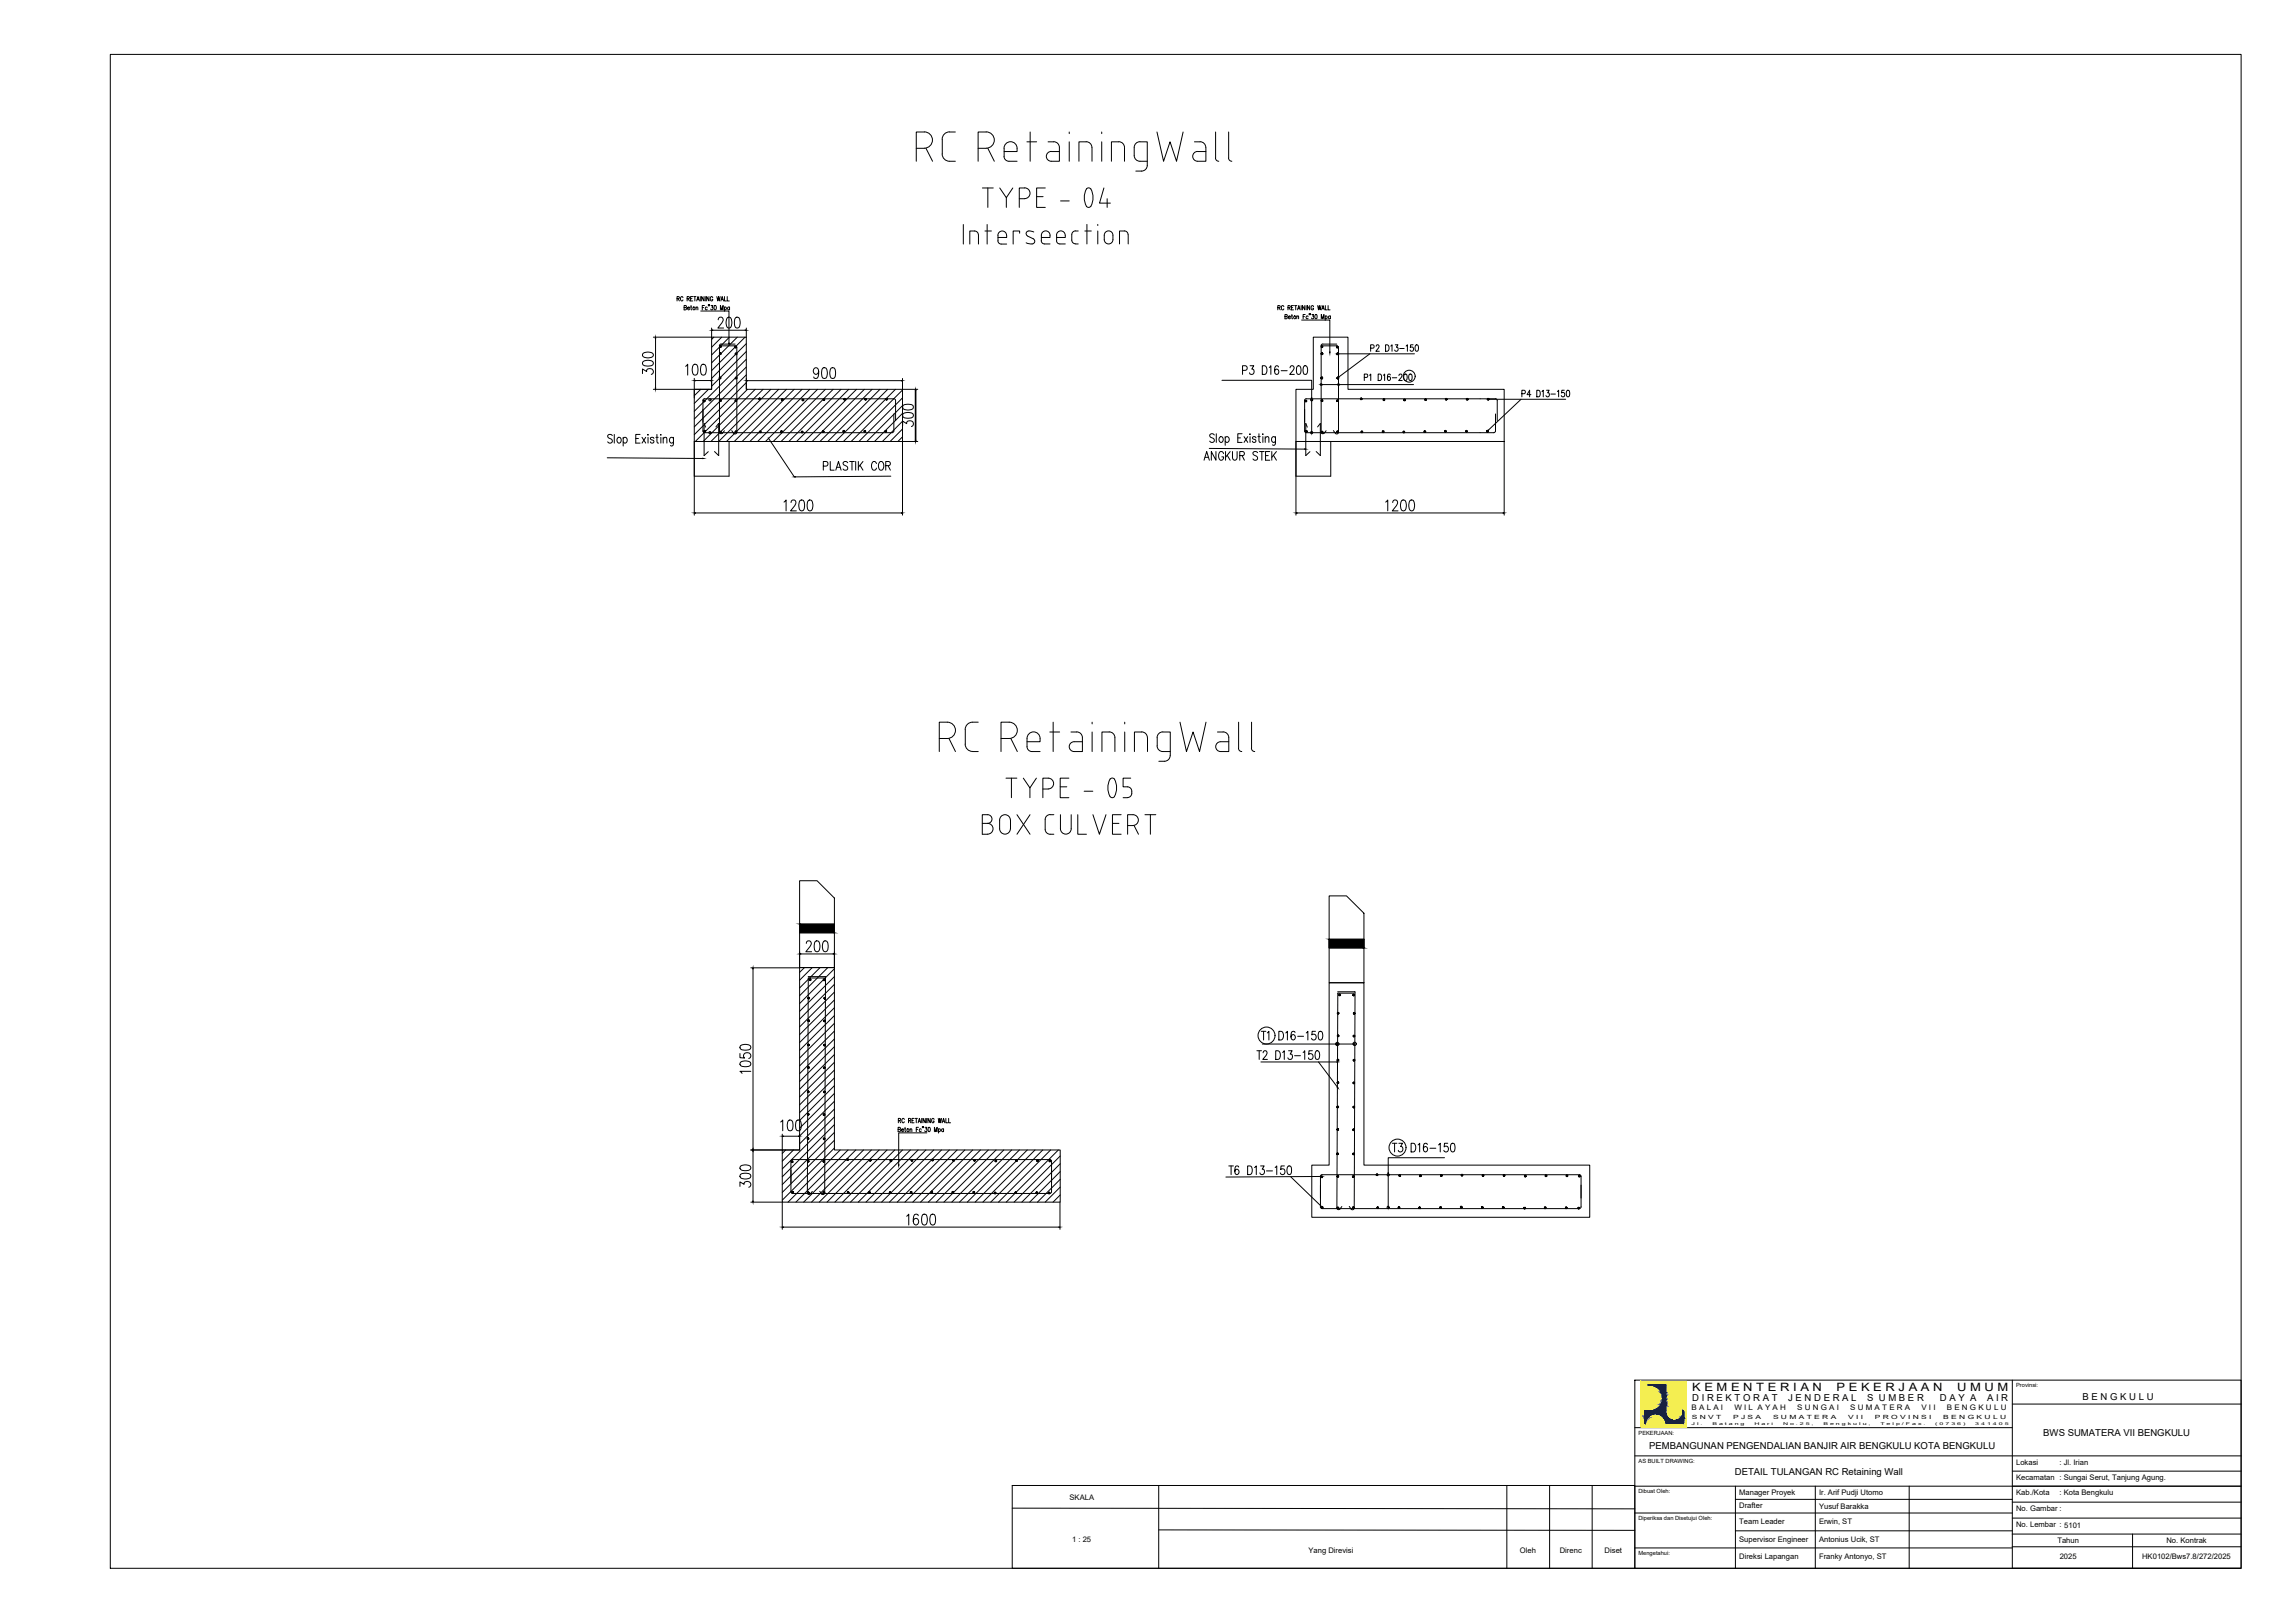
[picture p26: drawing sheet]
<svg xmlns="http://www.w3.org/2000/svg" width="420mm" height="297mm" viewBox="0 0 420 297" stroke-linecap="round" stroke-linejoin="round" font-family="sans-serif">
<defs><g id="words">
<text font-size="7.1" x="178.9" y="153.8">BOX CULVERT</text>
<g font-size="5.3">
<text x="130.5" y="61.4">200</text>
<text x="121" y="69.8" transform="rotate(-90 121 69.8)">300</text>
<text x="148.2" y="70.6">900</text>
<text x="138.6" y="218.4" transform="rotate(-90 138.6 218.4)">300</text>
</g>
<g font-size="4.9">
<text x="168.3" y="79.4" transform="rotate(-90 168.3 79.4)">300</text>
<text x="146.8" y="175.3">200</text>
</g>
<g font-size="2.1">
<text x="309.8" y="254.6">K E M E N T E R I A N</text>
<text x="336.2" y="254.6">P E K E R J A A N</text>
<text x="358.3" y="254.6">U M U M</text>
</g>
<g font-size="1.7">
<text x="309.8" y="256.5">D I R E K T O R A T</text>
<text x="327.4" y="256.5">J E N D E R A L</text>
<text x="341.8" y="256.5">S U M B E R</text>
<text x="355.1" y="256.5">D A Y A</text>
<text x="363.8" y="256.5">A I R</text>
<text x="381.3" y="256.2">B E N G K U L U</text>
<text x="374.1" y="262.8">BWS SUMATERA VII BENGKULU</text>
<text x="301.9" y="265.2">PEMBANGUNAN PENGENDALIAN BANJIR AIR BENGKULU KOTA BENGKULU</text>
<text x="317.6" y="269.9">DETAIL TULANGAN RC Retaining Wall</text>
</g>
<g font-size="1.4">
<text x="309.7" y="258">B A L A I</text>
<text x="317.5" y="258">W I L A Y A H</text>
<text x="329" y="258">S U N G A I</text>
<text x="338.7" y="258">S U M A T E R A</text>
<text x="351.8" y="258">V I I</text>
<text x="356.4" y="258">B E N G K U L U</text>
<text x="369.1" y="268.1">Lokasi</text>
<text x="377" y="268.1">: Jl. Irian</text>
<text x="195.8" y="274.6">SKALA</text>
<text x="318.4" y="273.6">Manager Proyek</text>
<text x="333" y="273.7">Ir. Arif Pudji Utomo</text>
<text x="369.1" y="270.9">Kecamatan : Sungai Serut, Tanjung Agung.</text>
<text x="369.1" y="273.6">Kab./Kota</text>
<text x="377" y="273.6">: Kota Bengkulu</text>
<text x="318.4" y="276.1">Drafter</text>
<text x="318.4" y="278.9">Team Leader</text>
<text x="333" y="276.1">Yusuf Barakka</text>
<text x="333" y="278.9">Erwin, ST</text>
<text x="369.1" y="276.6">No. Gambar :</text>
<text x="369.1" y="279.5">No. Lembar : 5101</text>
<text x="196.3" y="282.2">1 : 25</text>
<text x="239.5" y="284.2">Yang Direvisi</text>
<text x="278.3" y="284.2">Oleh</text>
<text x="285.6" y="284.2">Direnc</text>
<text x="293.8" y="284.2">Diset</text>
<text x="318.4" y="282.2">Supervisor Engineer</text>
<text x="318.4" y="285.3">Direksi Lapangan</text>
<text x="333" y="282.2">Antonius Ucik, ST</text>
<text x="333" y="285.3">Franky Antonyo, ST</text>
<text x="376.7" y="282.3">Tahun</text>
<text x="377.1" y="285.3">2025</text>
<text x="392.2" y="285.3">HK0102/Bws7.8/272/2025</text>
<text x="396.6" y="282.3">No. Kontrak</text>
</g>
<g font-size="1">
<text x="369.1" y="253.9">Provinsi:</text>
<text x="300" y="262.6">PEKERJAAN:</text>
<text x="309.7" y="259.8">S N V T</text>
<text x="317.3" y="259.8">P J S A</text>
<text x="324.6" y="259.8">S U M A T E R A</text>
<text x="338.3" y="259.8">V I I</text>
<text x="343.2" y="259.8">P R O V I N S I</text>
<text x="355.8" y="259.8">B E N G K U L U</text>
<text x="300" y="267.7">AS BUILT DRAWING:</text>
<text x="300" y="273.3">Dibuat Oleh:</text>
<text x="300" y="278.2">Diperiksa dan Disetujui Oleh:</text>
<text x="300" y="284.6">Mengetahui:</text>
</g>
<g font-size=".7">
<text x="309.7" y="260.8">J l .</text>
<text x="313.5" y="260.8">B a t a n g</text>
<text x="321.2" y="260.8">H a r i</text>
<text x="326.4" y="260.8">N o . 2 5 ,</text>
<text x="333.8" y="260.8">B e n g k u l u ,</text>
<text x="344.2" y="260.8">T e l p / F a x .</text>
<text x="354.3" y="260.8">( 0 7 3 6 )</text>
<text x="361.6" y="260.8">3 4 1 4 0 5</text>
</g>
</g></defs>
<!-- layer: Jalan -->
<g fill="none" stroke="#000" stroke-width=".18">
<path d="M20.2 10h390.1v277h-390.1zM299.3 252.6h111v34.4h-111zM368.4 252.6v34.4h41.9M368.4 257h41.9M185.3 271.9h114v15.1h-114zM185.3 276l114 .1M212.1 271.9v15.1M212.1 280l87.2 .1M275.9 271.9v15.1M283.7 271.9v15.1M291.5 271.9v15.1M299.3 266.5h111"/>
<path d="M299.3 272h111M299.3 261.3h69.1M299.3 276.9h69.1M317.7 274.4h50.7M317.7 272v15M332.3 272v15M349.5 272v15M368.4 269.2h41.9M368.4 274.9h41.9M368.4 277.8h41.9M299.3 283.3h69.1M317.7 280.2h50.7"/>
<path d="M368.4 283.1h41.8M368.4 280.8h41.8M390.4 280.8v6.2"/>
</g>
<path d="M300.4 252.8l8.3 8.4v-8.4zM300.4 252.8l8.3 8.4h-8.3z" fill="#f4ee51" stroke="#f4ee51" stroke-width=".18"/>
<path d="M300.4 252.8h8.3v8.4h-8.3zM308.7 252.8v8.4" fill="none" stroke="#f4ee51" stroke-width=".18"/>
<g fill="#002080" stroke="#002080" stroke-width=".18">
<path d="M304.1 259h1z"/>
<path d="M301.7 253.4l3.3 .1v-.1zM301.7 253.4l3.3 .1h-3.3z"/>
<path d="M302.4 253.5l2.6 .1zM302.4 253.5l2.6 .1z"/>
<path d="M302.7 253.6l2.3 .1zM302.7 253.6l2.3 .1z"/>
<path d="M302.9 253.7l2.1 .1v-.1zM302.9 253.7l2.1 .1h-1.9z"/>
<path d="M303.1 253.8l1.9 .1v-.1zM303.1 253.8l1.9 .1h-1.7z"/>
<path d="M303.3 253.9l1.7 .2v-.2zM303.3 253.9l1.7 .2h-1.4z"/>
<path d="M303.6 254.1l1.4 .1v-.1zM303.6 254.1l1.4 .1h-1.3z"/>
<path d="M303.7 254.2l1.3 .2v-.2zM303.7 254.2l1.3 .2h-1.1z"/>
<path d="M303.9 254.4l1.1 .2v-.2zM303.9 254.4l1.1 .2h-.9z"/>
<path d="M304.1 254.6l.9 .3v-.3zM304.1 254.6l.9 .3h-.8z"/>
<path d="M304.2 254.9l.8 .2v-.2zM304.2 254.9l.8 .2h-.7z"/>
<path d="M304.3 255.1l.7 .3v-.3zM304.3 255.1l.7 .3h-.7z"/>
<path d="M304.3 255.4l.7 .2v-.2zM304.3 255.4l.7 .2h-.6z"/>
<path d="M304.4 255.6l.6 .3v-.3zM304.4 255.6l.6 .3h-.6z"/>
<path d="M304.4 255.9l.6 .2v-.2zM304.4 255.9l.6 .2h-.6z"/>
<path d="M304.4 256.1l.6 .3v-.3zM304.4 256.1l.6 .3h-.7z"/>
<path d="M304.3 256.4l.7 .2v-.2zM304.3 256.4l.7 .2h-.7z"/>
<path d="M304.3 256.6l.7 .2v-.2zM304.3 256.6l.7 .2h-.8z"/>
<path d="M304.2 256.8l.8 .3v-.3zM304.2 256.8l.8 .3h-.9z"/>
<path d="M304.1 257.1l.9 .2v-.2zM304.1 257.1l.9 .2h-1.1z"/>
<path d="M303.9 257.3l1.1 .2v-.2zM303.9 257.3l1.1 .2h-1.3z"/>
<path d="M303.7 257.5l1.3 .1v-.1zM303.6 257.6l.1-.1 1.3 .1z"/>
<path d="M303.6 257.6l1.4 .2v-.2zM303.3 257.8l.3-.2 1.4 .2z"/>
<path d="M303.3 257.8l1.7 .1v-.1zM303.1 257.9l.2-.1 1.7 .1z"/>
<path d="M303.1 257.9l1.9 .1v-.1zM302.9 258l.2-.1 1.9 .1z"/>
<path d="M302.9 258l2.1 .1zM302.7 258.1h2.3z"/>
<path d="M302.7 258.1l2.3 .1zM302.4 258.2h2.6z"/>
<path d="M308.1 258.2l.2 .2v-.2zM308.1 258.2l.2 .2h-.2z"/>
<path d="M308.1 258.4l.2 .2v-.2zM308.1 258.4l.2 .2h-.2z"/>
<path d="M301.1 258.2l3.9 .4v-.4zM301.1 258.2l3.9 .4h-3.9z"/>
<path d="M301.1 258.6l3.9 .1v-.1zM301.1 258.6l3.9 .1h-3.9z"/>
<path d="M303.2 258.7l1.8 .1zM303.2 258.7l1.8 .1z"/>
<path d="M301.1 258.7h1.9zM301.1 258.7l1.7 .1z"/>
<path d="M308.1 258.6l.2 .2v-.2zM308.1 258.6l.2 .2h-.2z"/>
<path d="M303.4 258.8h1.6zM303.4 258.8h1.6z"/>
<path d="M303.6 258.8h1.4zM303.6 258.8h1.4z"/>
<path d="M301.1 258.8h1.7zM301.1 258.8h1.5z"/>
<path d="M303.7 258.8l1.4 .1zM303.7 258.8l1.4 .1z"/>
<path d="M301.1 258.8h1.5zM301.1 258.8l1.2 .1z"/>
<path d="M308.1 258.8l.2 .2v-.2zM308.1 258.8l.2 .2h-.3z"/>
<path d="M303.9 258.9l1.2 .1v-.1zM303.9 258.9l1.2 .1zM304.1 259h1z"/>
<path d="M301.1 258.9l1 .1 .2-.1zM301.1 258.9l1 .1h-1z"/>
<path d="M304.1 259l1.1 .2-.1-.2zM304.1 259l1.1 .2h-.9z"/>
<path d="M301.1 259l.8 .2 .2-.2zM301.1 259l.8 .2h-.8z"/>
<path d="M308 259l.3 .2v-.2zM308 259l.3 .2h-.4z"/>
<path d="M304.3 259.2h.9zM304.3 259.2h.9z"/>
<path d="M304.3 259.2l1 .1-.1-.1zM304.3 259.2l1 .1h-.9z"/>
<path d="M301.1 259.2l.7 .1 .1-.1zM301.1 259.2l.7 .1h-.7z"/>
<path d="M307.9 259.2l.4 .2v-.2zM307.9 259.2l.4 .2h-.5z"/>
<path d="M304.4 259.3l.9 .1zM304.4 259.3l.9 .1z"/>
<path d="M304.5 259.4l.9 .1-.1-.1zM304.5 259.4l.9 .1h-.8z"/>
<path d="M301.1 259.3l.5 .2 .2-.2zM301.1 259.3l.5 .2h-.5z"/>
<path d="M307.8 259.4l.5 .2v-.2zM307.8 259.4l.5 .2h-.7z"/>
<path d="M304.6 259.5l.9 .1zM304.6 259.5l.9 .1z"/>
<path d="M307.6 259.6l.7 .1v-.1zM307.4 259.7l.2-.1 .7 .1z"/>
<path d="M304.6 259.6l1 .1-.1-.1zM304.6 259.6l1 .1h-.9z"/>
<path d="M301.1 259.5l.4 .2 .1-.2zM301.1 259.5l.4 .2h-.4z"/>
<path d="M304.7 259.7h.9zM304.7 259.7h.9z"/>
<path d="M307.4 259.7l.9 .1v-.1zM307.3 259.8l.1-.1 .9 .1z"/>
<path d="M304.7 259.7l1.1 .1zM304.7 259.7l1.1 .1h-1z"/>
<path d="M307.3 259.8l1 .1zM307.1 259.9h1.2z"/>
<path d="M304.8 259.8l1.2 .1zM304.8 259.8l1.2 .1h-1.2z"/>
<path d="M304.8 259.9h1.2zM304.8 259.9h1.2z"/>
<path d="M301.1 259.7l.3 .2 .1-.2zM301.1 259.7l.3 .2h-.3z"/>
<path d="M307.1 259.9h1.2zM306.9 259.9h1.4z"/>
<path d="M304.8 259.9h1.4zM304.8 259.9h1.4z"/>
<path d="M306.9 259.9l1.4 .1zM306.6 260h1.7z"/>
<path d="M304.8 259.9l1.6 .1zM304.8 259.9l1.6 .1z"/>
<path d="M306.6 260h1.7zM306.4 260h1.9z"/>
<path d="M304.9 260h1.5zM304.9 260h1.5z"/>
<path d="M304.9 260l3.4 .1v-.1zM304.9 260l3.4 .1h-3.4z"/>
<path d="M301.1 259.9l.2 .2 .1-.2zM301.1 259.9l.2 .2h-.2z"/>
<path d="M304.9 260.1l3.4 .2v-.2zM304.9 260.1l3.4 .2h-3.4z"/>
<path d="M301.1 260.1l.2 .2v-.2zM301.1 260.1l.2 .2h-.2z"/>
<path d="M304.9 260.3l3.4 .2v-.2zM304.9 260.3l3.4 .2h-3.3z"/>
<path d="M301.1 260.3l.1 .2 .1-.2zM301.1 260.3l.1 .2h-.1z"/>
</g>
<!-- layer: C-ROAD-LINK -->
<path d="M130.3 61.7h6.3v9.6h28.6v9.5h-38.1v-9.5h3.2zM240.4 61.7h6.4v9.6h28.6v9.5h-38.1v-9.5h3.1zM127.1 80.8v6.4h6.4v-6.4M237.3 80.8v6.4h6.3v-6.4" fill="none" stroke="#000" stroke-width=".18"/>
<!-- layer: C-ROAD-SHAP-PATT -->
<g fill="none" stroke="#000" stroke-width=".18">
<path d="M128.3 71.3l-1.2 1.1M129.7 71.3l-2.6 2.5M132.1 61.7l-1.8 1.8M133.5 61.7l-3.2 3.3M135 61.7l-4.7 4.7M136.4 61.7l-6.1 6.1M136.6 62.9l-6.3 6.3M136.6 64.3l-6.3 6.4M136.6 65.8l-9.5 9.5M136.6 67.2l-9.5 9.5M136.6 68.6l-9.5 9.5M136.6 70l-9.5 9.6"/>
<path d="M136.8 71.3l-9.5 9.5M138.3 71.3l-9.6 9.5M139.7 71.3l-9.5 9.5M141.1 71.3l-9.5 9.5M142.6 71.3l-9.6 9.5M144 71.3l-9.6 9.5M145.4 71.3l-9.5 9.5M146.8 71.3l-9.5 9.5M148.3 71.3l-9.6 9.5M149.7 71.3l-9.6 9.5M151.1 71.3l-9.5 9.5M152.5 71.3l-9.5 9.5"/>
<path d="M154 71.3l-9.6 9.5M155.4 71.3l-9.6 9.5M156.8 71.3l-9.5 9.5M158.2 71.3l-9.5 9.5M159.7 71.3l-9.6 9.5M161.1 71.3l-9.5 9.5M162.5 71.3l-9.5 9.5M163.9 71.3l-9.5 9.5M165.2 71.4l-9.4 9.4M165.2 72.8l-8 8M165.2 74.2l-6.5 6.6M165.2 75.7l-5.1 5.1"/>
<path d="M165.2 77.1l-3.7 3.7M147.3 177.1l-.9 .9M148.7 177.1l-2.3 2.3M150.1 177.1l-3.7 3.7M151.6 177.1l-5.2 5.1M152.8 177.3l-6.4 6.4M152.8 178.7l-6.4 6.4M152.8 180.2l-6.4 6.3M152.8 181.6l-6.4 6.3M152.8 183l-6.4 6.4M152.8 184.4l-6.4 6.4M152.8 185.9l-6.4 6.3"/>
<path d="M152.8 187.3l-6.4 6.3M152.8 188.7l-6.4 6.4M152.8 190.1l-6.4 6.4M152.8 191.6l-6.4 6.3M152.8 193l-6.4 6.4M152.8 194.4l-6.4 6.4M152.8 195.8l-6.4 6.4M152.8 197.3l-6.4 6.3M152.8 198.7l-6.4 6.4M143.8 210.5l-.6 .6M145.3 210.5l-2.1 2M152.8 200.1l-6.4 6.4"/>
<path d="M152.8 201.6l-6.4 6.3M152.8 203l-6.4 6.3M152.8 204.4l-9.6 9.5M152.8 205.8l-9.6 9.6M152.8 207.2l-9.6 9.6M152.8 208.7l-9.6 9.5M152.8 210.1l-9.6 9.6M153.8 210.5l-9.5 9.5M155.3 210.5l-9.6 9.5M156.7 210.5l-9.6 9.5M158.1 210.5l-9.5 9.5M159.5 210.5l-9.5 9.5"/>
<path d="M161 210.5l-9.6 9.5M162.4 210.5l-9.6 9.5M163.8 210.5l-9.5 9.5M165.2 210.5l-9.5 9.5M166.7 210.5l-9.6 9.5M168.1 210.5l-9.6 9.5M169.5 210.5l-9.5 9.5M170.9 210.5l-9.5 9.5M172.4 210.5l-9.6 9.5M173.8 210.5l-9.5 9.5M175.2 210.5l-9.5 9.5M176.6 210.5l-9.5 9.5"/>
<path d="M178.1 210.5l-9.6 9.5M179.5 210.5l-9.6 9.5M180.9 210.5l-9.5 9.5M182.4 210.5l-9.6 9.5M183.8 210.5l-9.6 9.5M185.2 210.5l-9.5 9.5M186.6 210.5l-9.5 9.5M188.1 210.5l-9.6 9.5M189.5 210.5l-9.6 9.5M190.9 210.5l-9.5 9.5M192.3 210.5l-9.5 9.5M193.8 210.5l-9.6 9.5"/>
<path d="M194.1 211.6l-8.4 8.4M194.1 213l-7 7M194.1 214.4l-5.6 5.6M194.1 215.8l-4.2 4.2M194.1 217.3l-2.8 2.7M194.1 218.7l-1.3 1.3"/>
</g>
<!-- layer: BESI -->
<g fill="none" stroke="#000" stroke-width=".18">
<path d="M119.6 61.7h10.7M120 61.9v9.1M125.5 67l.4-.3v2M127 66.8l.3-.1a.95 .95 0 0 1 .5 1.1l-.2 .8-.4 .1a1.17 1.17 0 0 1-.4-1.7zM127.1 69.2v3.6M127.3 69.6h2.8M128.5 66.8l.3-.1a1.17 1.17 0 0 1 .4 1.6l-.1 .3-.4 .1a.94 .94 0 0 1-.5-1.2zM128.7 78.9l.3 .3h34.3M128.7 73.3v5.6M129 73l-.3 .3M129 73h34.6M129.2 78.2l-.3-.7v5.9l.8-.7"/>
<path d="M130.3 69.2v2.1h-10.7M131.1 78.1l.5-.6v5.9l-.8-.8M131.7 79.1a.33 .33 0 0 0 .2 .3 .33 .33 0 0 0 .4-.1M131.7 63.3v15.8M132 63l-.3 .3M132 63.3h2.6M132.6 78.8l-.4 .5M134.6 63.3l.3 .3v15.5a.33 .33 0 0 1-.2 .3 .33 .33 0 0 1-.4-.1l-.3-.5M136.6 69.3v2M136.8 69.7h28.2M165.2 69.3v2h2.8M167.6 71.4v9.2"/>
<path d="M238.8 73.3v5.6l.4 .3h34.3l.3-.3v-3.1M239.2 73l-.4 .3M239.2 73h34.6M239.3 78.2l-.2-.7v5.9l.7-.7M241.2 78.1l.5-.6v5.9l-.7-.8M241.9 79.1a.33 .33 0 0 0 .2 .3 .33 .33 0 0 0 .3-.1M241.9 63.3v15.8M242.2 63l-.3 .3M242.2 63.3h2.5M242.2 63h2.5M242.8 78.8l-.4 .5M244.7 63.3l.3 .3v15.5a.33 .33 0 0 1-.2 .3 .33 .33 0 0 1-.3-.1l-.4-.5"/>
<path d="M273.8 73l.3 .3M274.1 73.3v3.7M127.1 80.8v13.5M127.3 93.9h37.7M143.5 91.9l.4-.4v2M144.8 92l.2-.4 .4-.1 .2 .2 .1 .4-1 1.4h1.1M146.5 91.6l.4-.1a.94 .94 0 0 1 .4 1.1l-.2 .8-.4 .1a1.17 1.17 0 0 1-.4-1.6zM148 91.6l.4-.1a1.17 1.17 0 0 1 .3 1.6l-.1 .3-.4 .1a1.5 1.5 0 0 1-.2-1.9zM165.2 80.8v13.5M237.3 80.8v13.5M237.5 93.9h37.7M253.7 91.9l.4-.4v2"/>
<path d="M255 92l.1-.4 .5-.1 .2 .2 .1 .4-1 1.4h1M256.6 91.6l.4-.1a1.17 1.17 0 0 1 .4 1.6l-.2 .3-.3 .1a1.17 1.17 0 0 1-.4-1.6zM258.1 91.6l.4-.1a1.2 1.2 0 0 1 .4 1.6l-.2 .3-.3 .1a1.5 1.5 0 0 1-.3-1.9zM275.4 80.8v13.5M137.5 177.1h8.9M137.9 177.3v33M146.4 174.2v2.9M148 178.7h3.1M148 179l-.2 39.3M148 179h3M151.1 178.7v.1M151.1 178.8l-.1 39.5a.33 .33 0 0 1-.2 .3 .33 .33 0 0 1-.4-.1l-.3-.5"/>
<path d="M152.8 174.2v2.9M135.5 192.8v.8h.8a.61 .61 0 0 1 .1-.8 .61 .61 0 0 1 .8 0 .61 .61 0 0 1 .1 .8l-.2 .1M135.6 194.4a1.77 1.77 0 0 1 1.8 0l.1 .4a.95 .95 0 0 1-1.2 .4l-.7-.2-.1-.2zM135.6 191.4a1.77 1.77 0 0 1 1.8 0l.1 .4a.95 .95 0 0 1-1.2 .4l-.7-.2-.1-.2zM137.5 196.1h-2l.3 .4M244.9 181.5h3.1M245 181.7l-.2 39.4M245 181.8h2.9M248 181.5l-.1 39.6M137.9 210.7v9.1M142.9 205.3l.4-.3v2M143.2 207.6v2.9"/>
<path d="M143.4 207.9h2.8M144.4 205.1l.3-.1a.9 .9 0 0 1 .5 1.1l-.3 .8-.3 .1a.94 .94 0 0 1-.5-1.2zM144.8 218.1l.3 .3M144.8 212.5v5.6M145.1 212.2l-.3 .3M145.1 212.2h47.1M145.9 205.1l.3-.1a.94 .94 0 0 1 .5 1.1l-.2 .8-.4 .1a.9 .9 0 0 1-.5-1.2zM146.4 207.6v2.9h-8.9M148.7 218l-.4 .5a.33 .33 0 0 1-.3 .1 .33 .33 0 0 1-.2-.3M192.2 212.2l.3 .3v5.6l-.3 .3h-47.1M241.7 215.3l.2-.3h.2h47l.4 .3v5.6l-.4 .3h-47l-.4-.3M241.7 215.3v5.6"/>
<path d="M137.5 220h5.7v5M143.4 224.6h50.5M166 222.6l.4-.4v2M168.1 222.5a.43 .43 0 0 0-.7-.2 1.35 1.35 0 0 0 .3 1.9 .59 .59 0 0 0 .5-.7 .59 .59 0 0 0-.8-.4l-.2 .4M168.9 222.3l.4-.1a1.17 1.17 0 0 1 .4 1.6l-.2 .3-.3 .1a.95 .95 0 0 1-.5-1.1zM170.5 222.3l.3-.1a.94 .94 0 0 1 .5 1.1l-.2 .8-.4 .1a1.17 1.17 0 0 1-.4-1.6zM194.1 220v5M244.7 221.1a.33 .33 0 0 0 .2 .3 .33 .33 0 0 0 .4-.1M245.7 220.8l-.4 .5M247 220.8l.4 .5a.33 .33 0 0 0 .3 .1 .33 .33 0 0 0 .2-.3"/>
</g>
<!-- layer: br_sec_rft dstn bar -->
<g fill="#000" stroke="#000" stroke-width=".18">
<path d="M256.2 215l.1 .1h-.1zM289 215.3h.1z"/>
<path d="M128.8 73.4h.1zM128.8 73.3l.1 .1zM128.8 73.3h.1v.1z"/>
<path d="M128.9 78.9l.1 .1zM128.9 78.9l.1 .1z"/>
<path d="M128.9 73.3v.1zM129 73.3l-.1 .1z"/>
<path d="M129 78.9v.1zM129.1 78.9l-.1 .1zM129 79h.1v.1z"/>
<path d="M128.9 73.4h.2zM128.9 73.4v.1zM128.8 73.5l.1-.1v.1z"/>
<path d="M129 79v.1zM129 79v.1zM128.9 79h.1z"/>
<path d="M131.7 69.1l.1 .1zM131.8 69.1v.1zM131.9 69.1l.1 .1h-.2z"/>
<path d="M131.8 63.4h.1zM131.8 63.4h.1zM131.9 63.3v.1z"/>
<path d="M131.8 79l.1 .1h-.1zM131.8 79l.1 .1zM131.9 79v.1z"/>
<path d="M131.8 64.7h.1zM131.9 64.6v.1zM132 64.7h-.1z"/>
<path d="M131.8 73.2l.1 .1zM131.9 73.2v.1l.1-.1zM131.9 73.3l.1-.1z"/>
<path d="M131.8 69.2v.1zM131.7 69.2h.1zM131.7 69.1l.1 .1h-.1z"/>
<path d="M131.9 64.7v.2zM131.7 64.7h.2zM131.8 64.7h.1z"/>
<path d="M131.9 73.3v.2zM131.7 73.3h.2zM131.8 73.2l.1 .1z"/>
<path d="M131.9 63.4l-.1 .1zM131.7 63.4l.1 .1 .1-.1z"/>
<path d="M131.9 79.1v.1zM131.8 79.1h.1z"/>
<path d="M131.8 69.2h.2zM131.8 69.2v.1z"/>
<path d="M132 63.4h-.1zM131.9 63.4l.1 .1v-.1zM131.9 63.4l.1 .1z"/>
<path d="M132 79v.1h-.1zM131.9 79.1h.1zM131.9 79.1v.1z"/>
<path d="M131.9 64.7h.1zM131.9 64.7v.2z"/>
<path d="M131.9 73.3l.1 .1zM131.9 73.3v.2l.1-.1z"/>
<path d="M134.6 63.4l.1 .1zM134.6 63.4l.1 .1v-.1zM134.7 63.4v.1z"/>
<path d="M134.6 73.2l.1 .1zM134.6 73.2l.1 .1v-.1z"/>
<path d="M134.6 78.9l.1 .1h-.1zM134.6 78.9l.1 .1zM134.7 78.9v.1z"/>
<path d="M134.7 64.7v.1zM134.7 64.7v.1z"/>
<path d="M134.7 69.1l.1 .1zM134.7 69.1l.1 .1z"/>
<path d="M134.6 63.6l.1-.1v.2zM134.6 63.5h.1z"/>
<path d="M134.7 73.2v.1zM134.8 73.2l-.1 .1zM134.7 73.3h.2l-.1 .1z"/>
<path d="M134.7 79v.2zM134.6 79h.1z"/>
<path d="M134.7 64.6l.2 .1-.2 .1zM134.7 64.8l.2-.1zM134.7 64.8l.2 .1z"/>
<path d="M134.8 63.4l-.1 .1zM134.7 63.5h.1zM134.7 63.5v.2z"/>
<path d="M134.8 69.1v.1zM134.8 69.2h.1zM134.8 69.2h.1v.1z"/>
<path d="M134.7 73.3l.1 .1zM134.7 73.3l-.1 .1zM134.6 73.3h.1l-.1 .1z"/>
<path d="M134.8 78.9l.1 .1h-.2zM134.7 79h.2zM134.7 79v.2z"/>
<path d="M134.8 69.2l.1 .1zM134.8 69.2l-.1 .1zM134.6 69.2h.2l-.1 .1z"/>
<path d="M134.7 64.8l.2 .1zM134.7 64.8v.1zM134.6 64.8h.1v.1z"/>
<path d="M138.9 73h.2l-.1 .1zM139 72.9l.1 .1zM139 72.9l.1 .1z"/>
<path d="M139.1 79h.1zM139.1 79h.1zM139.2 78.9l.1 .1h-.1z"/>
<path d="M139.1 72.9v.1zM139.1 72.9v.1z"/>
<path d="M139.2 79v.2zM139 79h.2z"/>
<path d="M139.1 73h.1l-.1 .1zM139.1 73v.1zM139.1 73l-.1 .1z"/>
<path d="M139.2 79h.1zM139.2 79l.1 .1zM139.2 79l.1 .1-.1 .1z"/>
<path d="M143 78.9l.1 .1h-.2zM143 78.9l.1 .1zM143.1 78.9h.1l-.1 .1z"/>
<path d="M143.1 79v.1zM142.9 79h.2z"/>
<path d="M143.1 73.1l.1 .1h-.1zM143.1 73.1l.1 .1zM143.2 73v.2z"/>
<path d="M143.1 79l.1-.1zM143.1 79l.1 .1zM143.1 79l.1 .1h-.1z"/>
<path d="M143.2 73.2v.1zM143.1 73.2h.1z"/>
<path d="M143.3 73.1v.1h-.1zM143.2 73.2h.1zM143.2 73.2v.1z"/>
<path d="M146.8 79l.1 .1zM146.8 79l.1 .1zM146.9 78.9v.2z"/>
<path d="M146.9 79.1v.1zM146.7 79.1h.2z"/>
<path d="M146.9 73.1l.1 .1zM146.9 73.1l.1 .1v-.1zM147 73.1v.1z"/>
<path d="M146.9 79.1h.1zM146.9 79.1h.1zM146.9 79.1v.1z"/>
<path d="M146.9 73.3l.1-.1v.1zM146.9 73.2h.1z"/>
<path d="M147.1 73.1l-.1 .1zM147 73.2h.1zM147 73.2v.1z"/>
<path d="M150.6 78.9l.1 .1zM150.6 78.9l.1 .1v-.1zM150.7 78.9v.1z"/>
<path d="M150.6 79.1l.1-.1v.1zM150.6 79h.1z"/>
<path d="M150.7 73.1h.1zM150.7 73.1h.1zM150.8 73v.1z"/>
<path d="M150.8 78.9l-.1 .1zM150.7 79h.1zM150.7 79v.1z"/>
<path d="M150.7 73.2l.1-.1zM150.7 73.1h.1z"/>
<path d="M150.9 73.1h-.1zM150.8 73.1h.2zM150.8 73.1v.2z"/>
<path d="M154.4 78.9h.1zM154.4 78.9h.1zM154.5 78.8v.1z"/>
<path d="M154.5 78.9v.2zM154.3 78.9h.2z"/>
<path d="M154.5 73l.1 .1zM154.5 73l.1 .1zM154.6 72.9v.2z"/>
<path d="M154.5 78.9h.1zM154.5 78.9h.1zM154.5 78.9v.2z"/>
<path d="M154.5 73.2l.1-.1zM154.5 73.1h.1z"/>
<path d="M154.7 73l-.1 .1zM154.6 73.1h.1zM154.6 73.1v.1z"/>
<path d="M158.2 78.9h.1zM158.2 78.9h.1zM158.3 78.8v.1z"/>
<path d="M158.2 79l.1-.1zM158.2 78.9h.1z"/>
<path d="M158.4 73l.1 .1zM158.4 73l.1 .1zM158.5 72.9l.1 .1-.1 .1z"/>
<path d="M158.4 78.9h-.1zM158.3 78.9h.2zM158.3 78.9v.2z"/>
<path d="M158.4 73.2l.1-.1zM158.3 73.1h.2z"/>
<path d="M158.5 73.1l.1-.1zM158.5 73.1l.1 .1zM158.5 73.1l.1 .1h-.1z"/>
<path d="M162.1 78.9h.1zM162.1 78.9h.1zM162.2 78.8l.1 .1h-.1z"/>
<path d="M162.1 79l.1-.1zM162 78.9h.2z"/>
<path d="M162.2 73l.1 .1zM162.2 73l.1 .1zM162.3 72.9v.2z"/>
<path d="M162.2 78.9h.1zM162.2 78.9l.1 .1zM162.2 78.9l.1 .1-.1 .1z"/>
<path d="M162.2 73.2l.1-.1zM162.2 73.1h.1z"/>
<path d="M162.4 73l-.1 .1zM162.3 73.1h.1zM162.3 73.1v.1z"/>
<path d="M239 73.4h.1zM239 73.3l.1 .1zM239 73.3h.1v.1z"/>
<path d="M239.1 78.9l.1 .1zM239.1 78.9l.1 .1z"/>
<path d="M239.1 73.3v.1zM239.2 73.3l-.1 .1z"/>
<path d="M239.2 78.9v.1zM239.2 78.9v.1zM239.2 79h.1l-.1 .1z"/>
<path d="M239.1 73.4h.1zM239.1 73.4v.1zM239 73.5l.1-.1v.1z"/>
<path d="M239.2 79v.1zM239.2 79v.1zM239 79h.2z"/>
<path d="M241.9 69.1l.1 .1zM242 69.1v.1l.1-.1zM242 69.2l.1-.1z"/>
<path d="M241.9 69.1l.1 .1zM242 69.1v.1l.1-.1zM242 69.2l.1-.1z"/>
<path d="M241.9 63.4h.1zM241.9 63.4h.1zM242 63.3v.1z"/>
<path d="M242 79v.1h-.1zM242 79v.1zM242 79v.1z"/>
<path d="M241.9 64.7h.1zM242 64.6v.1zM242 64.7h.1z"/>
<path d="M241.9 73.2l.1 .1zM242 73.2v.1l.1-.1zM242 73.3l.1-.1z"/>
<path d="M241.9 64.7h.1zM242 64.6v.1zM242 64.7h.1z"/>
<path d="M241.9 69.3l.1-.1zM241.9 69.2h.1zM241.9 69.1l.1 .1h-.1z"/>
<path d="M241.9 69.3l.1-.1zM241.9 69.2h.1zM241.9 69.1l.1 .1h-.1z"/>
<path d="M241.9 64.8l.1-.1zM241.9 64.7h.1zM241.9 64.7h.1z"/>
<path d="M242 73.3v.2zM241.9 73.3h.1zM241.9 73.2l.1 .1z"/>
<path d="M241.9 64.8l.1-.1zM241.9 64.7h.1zM241.9 64.7h.1z"/>
<path d="M242 63.4l-.1 .1zM241.9 63.4v.1l.1-.1z"/>
<path d="M242 79.2v-.1zM241.9 79.1h.1z"/>
<path d="M242 69.2l.1 .1zM242 69.2v.1h.1z"/>
<path d="M242 69.2l.1 .1zM242 69.2v.1h.1z"/>
<path d="M242.1 63.4h-.1zM242 63.4l.1 .1v-.1zM242 63.4l.1 .1z"/>
<path d="M242.1 79l.1 .1h-.2zM242 79.1h.2zM242 79.1v.1z"/>
<path d="M242 64.7h.1zM242 64.7v.2z"/>
<path d="M242 73.3l.1 .1zM242 73.3v.2l.1-.1z"/>
<path d="M242 64.7h.1zM242 64.7v.2z"/>
<path d="M244.7 63.4l.1 .1zM244.7 63.4l.1 .1v-.1zM244.8 63.4v.1z"/>
<path d="M244.8 73.2l.1 .1zM244.8 73.2l.1 .1v-.1z"/>
<path d="M244.8 78.9l.1 .1h-.1zM244.8 78.9l.1 .1zM244.9 78.9v.1z"/>
<path d="M244.8 69.1l.1 .1zM244.8 69.1l.1 .1z"/>
<path d="M244.8 64.7l.1 .1zM244.8 64.7l.1 .1v-.2z"/>
<path d="M244.8 69.1l.1 .1zM244.8 69.1l.1 .1z"/>
<path d="M244.8 64.7l.1 .1zM244.8 64.7l.1 .1v-.2z"/>
<path d="M244.7 63.6l.1-.1v.2zM244.7 63.5h.1z"/>
<path d="M244.9 73.2v.1zM244.9 73.3h.1zM244.9 73.3h.1v.1z"/>
<path d="M244.9 79v.2zM244.8 79h.1z"/>
<path d="M244.9 69.1v.1zM245 69.1l-.1 .1zM244.9 69.2h.1v.1z"/>
<path d="M244.9 64.6v.2zM244.9 64.8h.1zM244.9 64.8h.1v.1z"/>
<path d="M244.9 63.4l-.1 .1zM244.8 63.5h.2zM244.8 63.5v.2z"/>
<path d="M244.9 69.1v.1zM245 69.1l-.1 .1zM244.9 69.2h.1v.1z"/>
<path d="M244.9 64.6v.2zM244.9 64.8h.1zM244.9 64.8h.1v.1z"/>
<path d="M244.9 73.3l.1 .1zM244.9 73.3l-.1 .1zM244.8 73.3h.1l-.1 .1z"/>
<path d="M245 78.9v.1h-.1zM244.9 79h.1zM244.9 79v.2z"/>
<path d="M244.9 69.2l.1 .1zM244.9 69.2l-.1 .1zM244.8 69.2h.1l-.1 .1z"/>
<path d="M244.9 64.8l.1 .1zM244.9 64.8l-.1 .1zM244.8 64.8h.1l-.1 .1z"/>
<path d="M244.9 69.2l.1 .1zM244.9 69.2l-.1 .1zM244.8 69.2h.1l-.1 .1z"/>
<path d="M244.9 64.8l.1 .1zM244.9 64.8l-.1 .1zM244.8 64.8h.1l-.1 .1z"/>
<path d="M249.1 73h.1l-.1 .1zM249.1 72.9l.1 .1zM249.1 72.9l.1 .1z"/>
<path d="M249.2 79h.1zM249.2 79h.1zM249.3 78.9l.1 .1h-.1z"/>
<path d="M249.2 72.9v.1zM249.3 72.9l-.1 .1z"/>
<path d="M249.3 79v.2zM249.2 79h.1z"/>
<path d="M249.2 73h.1v.1zM249.2 73l.1 .1zM249.2 73l-.1 .1z"/>
<path d="M249.3 79h.1zM249.3 79l.1 .1zM249.3 79l.1 .1-.1 .1z"/>
<path d="M253.1 78.9l.1 .1h-.1zM253.1 78.9l.1 .1zM253.2 78.9h.1l-.1 .1z"/>
<path d="M253.1 79.1l.1-.1zM253.1 79h.1z"/>
<path d="M253.3 73.1l.1 .1h-.2zM253.3 73.1l.1 .1zM253.4 73v.2z"/>
<path d="M253.3 78.9l-.1 .1zM253.2 79l.1 .1zM253.2 79l.1 .1h-.1z"/>
<path d="M253.3 73.2h.1zM253.2 73.2h.2z"/>
<path d="M253.4 73.1l.1 .1h-.1zM253.4 73.2h.1zM253.4 73.2v.1z"/>
<path d="M256.9 79l.1 .1zM256.9 79l.1 .1zM257 78.9v.2z"/>
<path d="M257 79.1v.1zM256.9 79.1h.1z"/>
<path d="M257 73.1l.2 .1zM257 73.1l.2 .1v-.1zM257.2 73.1v.1z"/>
<path d="M257.1 79l-.1 .1zM257 79.1h.1zM257 79.1v.1z"/>
<path d="M257 73.3l.2-.1v.1zM257 73.2h.2z"/>
<path d="M257.2 73.1v.1zM257.2 73.2h.1zM257.2 73.2v.1z"/>
<path d="M260.8 78.9l.1 .1zM260.8 78.9l.1 .1v-.1zM260.9 78.9v.1z"/>
<path d="M260.8 79.1l.1-.1v.1zM260.7 79h.2z"/>
<path d="M260.9 73.1h.1zM260.9 73.1h.1zM261 73v.1z"/>
<path d="M260.9 78.9v.1zM260.9 79h.1zM260.9 79v.1z"/>
<path d="M260.9 73.2l.1-.1zM260.9 73.1h.1z"/>
<path d="M261.1 73.1h-.1zM261 73.1h.1zM261 73.1v.2z"/>
<path d="M264.5 78.9h.1zM264.5 78.9h.1zM264.6 78.8v.1z"/>
<path d="M264.5 79l.1-.1zM264.5 78.9h.1z"/>
<path d="M264.7 73l.1 .1zM264.7 73l.1 .1zM264.8 72.9v.2z"/>
<path d="M264.7 78.9h-.1zM264.6 78.9h.2zM264.6 78.9v.2z"/>
<path d="M264.7 73.2l.1-.1zM264.6 73.1h.2z"/>
<path d="M264.9 73l-.1 .1zM264.8 73.1h.1zM264.8 73.1v.1z"/>
<path d="M268.4 78.9h.1zM268.4 78.9h.1zM268.5 78.8v.1z"/>
<path d="M268.4 79l.1-.1zM268.4 78.9h.1z"/>
<path d="M268.5 73l.1 .1zM268.5 73l.1 .1zM268.6 72.9l.1 .1-.1 .1z"/>
<path d="M268.6 78.9h-.1zM268.5 78.9h.1zM268.5 78.9v.2z"/>
<path d="M268.5 73.2l.1-.1zM268.5 73.1h.1z"/>
<path d="M268.6 73.1l.1-.1zM268.6 73.1l.1 .1zM268.6 73.1l.1 .1h-.1z"/>
<path d="M272.2 78.9h.1zM272.2 78.9h.1zM272.3 78.8l.1 .1h-.1z"/>
<path d="M272.2 79l.1-.1zM272.2 78.9h.1z"/>
<path d="M272.4 73l.1 .1zM272.4 73l.1 .1zM272.5 72.9v.2z"/>
<path d="M272.3 78.9h.1zM272.3 78.9l.1 .1zM272.3 78.9l.1 .1-.1 .1z"/>
<path d="M272.4 73.2l.1-.1zM272.3 73.1h.2z"/>
<path d="M272.5 73v.1zM272.5 73.1h.1zM272.5 73.1v.1z"/>
<path d="M148.2 179.2l.1 .1zM148.2 179.3h.1zM148.3 179.3v.1z"/>
<path d="M148.3 179.3v.1zM148.3 179.3h.1z"/>
<path d="M148.4 179.2l-.1 .1zM148.3 179.2v.1zM148.2 179.2l.1 .1z"/>
<path d="M150.8 179.2l-.1 .1h.2zM150.7 179.3h.2zM150.9 179.3v.2z"/>
<path d="M150.9 179.3v.2l.1-.1zM150.9 179.3l.1 .1z"/>
<path d="M151 179.2l-.1 .1zM150.9 179.2h.1l-.1 .1zM150.8 179.2l.1 .1z"/>
<path d="M147.9 199.7l.1 .1zM148 199.7v.1zM148 199.8h.1z"/>
<path d="M147.9 195.3l.1 .1zM148 195.2v.2l.1-.1zM148 195.4l.1-.1z"/>
<path d="M147.9 191.2l.1-.1v.1zM148 191.1v.1zM148 191.2h.1z"/>
<path d="M148 186.7v.1zM148 186.7v.1zM148.1 186.7l-.1 .1z"/>
<path d="M148 182.6v.1zM148 182.5v.2l.1-.1zM148 182.7l.1-.1z"/>
<path d="M147.9 199.9l.1-.1zM147.8 199.8h.2zM147.9 199.7l.1 .1z"/>
<path d="M147.9 195.5l.1-.1zM147.9 195.4h.1zM147.9 195.3l.1 .1z"/>
<path d="M147.9 191.3l.1-.1v.2zM147.9 191.2h.1zM147.9 191.2h.1z"/>
<path d="M148 186.9v-.1zM147.9 186.8h.1zM148 186.7v.1z"/>
<path d="M148 182.8v-.1zM147.9 182.7h.1zM148 182.6v.1z"/>
<path d="M148 199.8h.1zM148 199.8v.1z"/>
<path d="M148 195.4l.1 .1zM148 195.4v.1h.1z"/>
<path d="M148 191.2h.1zM148 191.2v.2z"/>
<path d="M148 186.8h.2zM148 186.8v.1z"/>
<path d="M148 182.7l.1 .1zM148 182.7v.1h.1z"/>
<path d="M150.8 195.3l.1 .1zM150.8 195.3l.1 .1z"/>
<path d="M150.8 199.8h.1zM150.8 199.8h.1z"/>
<path d="M150.9 191.2l.1 .1zM150.9 191.2l.1 .1v-.2z"/>
<path d="M150.9 182.6l.1 .1zM150.9 182.6l.1 .1z"/>
<path d="M150.9 195.3v.1zM151 195.3l-.1 .1zM150.9 195.4h.1z"/>
<path d="M150.9 199.7v.1zM151 199.8h-.1zM150.9 199.8h.1z"/>
<path d="M150.9 186.7v.1zM150.9 186.8h.2zM150.9 186.8h.2z"/>
<path d="M151 191.1v.2zM151 191.3h.1zM151 191.3h.1z"/>
<path d="M150.9 195.4v.1zM150.9 195.4v.1zM150.8 195.4h.1z"/>
<path d="M151 182.6h.1l-.1 .1zM151 182.7l.1-.1zM151 182.7l.1 .1z"/>
<path d="M150.9 199.8v.2zM150.9 199.8v.2zM150.8 199.8h.1z"/>
<path d="M150.9 186.8v.2zM150.9 186.8v.2zM150.8 186.8h.1z"/>
<path d="M151 191.3v.1zM150.9 191.4h.1v-.1zM150.8 191.3h.2z"/>
<path d="M151 182.7l.1 .1h-.1zM151 182.7v.1zM150.9 182.7h.1z"/>
<path d="M244.9 198v.1zM244.9 198.1h.2z"/>
<path d="M244.9 193.9v.1zM244.9 193.9v.1l.1-.1zM244.9 194l.1-.1z"/>
<path d="M244.9 189.5l.1 .1zM245 189.4v.2zM245 189.6h.1z"/>
<path d="M244.9 185.4h.1zM245 185.3v.1zM245 185.4h.1z"/>
<path d="M244.9 198.2v-.1zM244.8 198.1h.1z"/>
<path d="M244.9 194.1v-.1zM244.8 194h.1zM244.9 193.9v.1z"/>
<path d="M244.9 189.7l.1-.1zM244.9 189.6h.1zM244.9 189.5l.1 .1z"/>
<path d="M244.9 185.5l.1-.1zM244.9 185.4h.1zM244.9 185.4h.1z"/>
<path d="M244.9 198.1h.2zM244.9 198.1v.2z"/>
<path d="M244.9 194l.1 .1zM244.9 194v.1h.1z"/>
<path d="M245 189.6h.1zM245 189.6v.1z"/>
<path d="M245 185.4h.1zM245 185.4v.2z"/>
<path d="M245.2 182l.1 .1zM245.1 182.1h.2zM245.3 182.1v.1z"/>
<path d="M245.3 182.1v.1zM245.3 182.1h.1z"/>
<path d="M245.3 182v.1zM245.3 182v.1zM245.2 182l.1 .1z"/>
<path d="M247.8 198.1v.1zM247.8 198.1v.1z"/>
<path d="M247.7 182v.1h.1zM247.7 182.1h.1zM247.8 182.1v.1z"/>
<path d="M247.8 194h.1zM247.8 194h.1z"/>
<path d="M247.8 189.5l.1 .1zM247.8 189.5l.1 .1v-.1z"/>
<path d="M247.8 185.4l.1 .1zM247.8 185.4l.1 .1z"/>
<path d="M247.8 182.1v.1zM247.8 182.1h.1z"/>
<path d="M247.8 198.1v.1zM247.9 198.1l-.1 .1zM247.8 198.2h.2z"/>
<path d="M247.9 193.9l.1 .1h-.1zM247.9 194h.1zM247.9 194l.1 .1z"/>
<path d="M247.9 189.5v.1zM248 189.5l-.1 .1zM247.9 189.6h.1z"/>
<path d="M247.8 198.2v.1zM247.8 198.2v.1zM247.7 198.2h.1z"/>
<path d="M247.9 185.3v.2zM248 185.4l-.1 .1zM247.9 185.5h.2z"/>
<path d="M247.9 182l-.1 .1h.1zM247.8 182v.1zM247.7 182l.1 .1z"/>
<path d="M247.9 189.6v.1zM247.8 189.7h.1v-.1zM247.8 189.6h.1z"/>
<path d="M247.9 194l.1 .1-.1 .1zM247.9 194v.2zM247.8 194h.1z"/>
<path d="M247.9 185.5v.1zM247.9 185.5v.1zM247.8 185.5h.1z"/>
<path d="M144.9 212.6h.1l-.1 .1zM144.9 212.5l.1 .1zM144.9 212.5l.1 .1z"/>
<path d="M145 218.1l.1 .1zM145 218.1l.1 .1z"/>
<path d="M145 212.5h.1l-.1 .1zM145 212.6l.1-.1z"/>
<path d="M145.1 218.1h.1l-.1 .1zM145.2 218.1l-.1 .1zM145.1 218.2h.1z"/>
<path d="M145 212.6l.1 .1zM145 212.6l.1 .1zM145 212.6l-.1 .1z"/>
<path d="M145.1 218.2v.1zM145 218.3h.1v-.1zM145 218.2h.1z"/>
<path d="M147.8 208.3l.1 .1zM147.9 208.3v.1zM147.9 208.4h.2z"/>
<path d="M147.9 203.9l.1-.1v.1zM148 203.8v.1zM148 203.9h.1z"/>
<path d="M147.9 218.2l.1 .1zM147.9 218.2l.1 .1zM148 218.2v.1z"/>
<path d="M147.9 212.5h.1zM148 212.4v.1zM148 212.5h.1z"/>
<path d="M147.8 208.5l.1-.1zM147.8 208.4h.1zM147.8 208.3l.1 .1z"/>
<path d="M147.9 204l.1-.1v.2zM147.8 203.9h.2zM147.9 203.9h.1z"/>
<path d="M147.9 212.6l.1-.1zM147.8 212.5h.2zM147.9 212.5h.1z"/>
<path d="M147.9 218.4l.1-.1zM147.9 218.3h.1z"/>
<path d="M147.9 208.4h.2zM147.9 208.4v.1z"/>
<path d="M148.1 218.2l-.1 .1zM148 218.3h.1zM148 218.3v.1z"/>
<path d="M148 203.9h.1zM148 203.9v.2z"/>
<path d="M148 212.5h.1zM148 212.5v.2z"/>
<path d="M150.7 212.5l.1 .1zM150.7 212.5l.1 .1z"/>
<path d="M150.7 218.2l.1 .1zM150.7 218.2l.1 .1v-.2zM150.8 218.1v.2z"/>
<path d="M150.8 203.9l.1 .1zM150.8 203.9l.1 .1z"/>
<path d="M150.8 208.3l.1 .1zM150.8 208.3l.1 .1z"/>
<path d="M150.8 212.4l.1 .1-.1 .1zM150.8 212.6l.1-.1zM150.8 212.6h.1z"/>
<path d="M150.7 218.3h.1v.1zM150.7 218.3h.1z"/>
<path d="M150.9 203.9h.1l-.1 .1zM150.9 204l.1-.1zM150.9 204l.1 .1z"/>
<path d="M150.9 208.3v.1zM151 208.3l-.1 .1zM150.9 208.4h.1z"/>
<path d="M150.8 212.6h.1l-.1 .1zM150.8 212.6v.1zM150.7 212.6h.1z"/>
<path d="M150.9 218.2l-.1 .1zM150.8 218.3h.2zM150.8 218.3v.1z"/>
<path d="M150.9 208.4v.1zM150.9 208.4v.1zM150.7 208.4h.2z"/>
<path d="M150.9 204l.1 .1h-.1zM150.9 204v.1zM150.7 204h.2z"/>
<path d="M155 212.2h.2zM155.1 212.1l.1 .1zM155.1 212.1h.1v.1z"/>
<path d="M155.2 218.2l.1 .1zM155.2 218.2l.1 .1zM155.3 218.1v.2z"/>
<path d="M155.2 212.1v.1zM155.3 212.1l-.1 .1z"/>
<path d="M155.3 218.3l-.1 .1zM155.2 218.3v.1l.1-.1z"/>
<path d="M155.2 212.2h.1zM155.2 212.2v.2zM155.1 212.3l.1-.1v.2z"/>
<path d="M155.4 218.2l-.1 .1zM155.3 218.3l.1 .1v-.1zM155.3 218.3l.1 .1z"/>
<path d="M159.1 218.2h.1zM159.1 218.2h.1zM159.2 218.1v.1z"/>
<path d="M159.1 218.3l.1-.1zM159 218.2h.2z"/>
<path d="M159.2 212.3l.1 .1zM159.2 212.3l.1 .1zM159.3 212.2v.2z"/>
<path d="M159.3 218.2h-.1zM159.2 218.2h.1zM159.2 218.2v.2z"/>
<path d="M159.2 212.5l.1-.1zM159.2 212.4h.1z"/>
<path d="M159.4 212.3l-.1 .1zM159.3 212.4h.1zM159.3 212.4v.1z"/>
<path d="M162.9 218.2l.1 .1zM162.9 218.2l.1 .1zM163 218.2v.1z"/>
<path d="M163 218.3l-.1 .1zM162.8 218.3l.1 .1 .1-.1z"/>
<path d="M163 212.3l.1 .1h-.1zM163 212.3l.1 .1zM163.1 212.3h.1l-.1 .1z"/>
<path d="M163 218.2v.1zM163 218.3v.1l.1-.1zM163 218.3v.1z"/>
<path d="M163 212.5l.1-.1zM163 212.4h.1z"/>
<path d="M163.2 212.3l-.1 .1zM163.1 212.4l.1 .1zM163.1 212.4l.1 .1-.1 .1z"/>
<path d="M166.7 218.1l.1 .1zM166.7 218.1l.1 .1zM166.8 218.1h.1l-.1 .1z"/>
<path d="M166.8 218.2l-.1 .1zM166.7 218.2v.1l.1-.1z"/>
<path d="M166.9 212.3v.1h-.1zM166.9 212.3v.1zM166.9 212.2v.2z"/>
<path d="M166.8 218.2l.1-.1zM166.8 218.2l.1 .1zM166.8 218.2l.1 .1z"/>
<path d="M166.9 212.5v-.1zM166.8 212.4h.1z"/>
<path d="M167 212.3l.1 .1h-.2zM166.9 212.4h.2zM166.9 212.4v.1z"/>
<path d="M170.5 218.1l.1 .1zM170.5 218.1l.1 .1zM170.6 218v.2z"/>
<path d="M170.6 218.2l-.1 .1zM170.5 218.2v.1l.1-.1z"/>
<path d="M170.6 212.2l.1 .1zM170.6 212.2l.1 .1zM170.7 212.2v.1z"/>
<path d="M170.7 218.1l-.1 .1zM170.6 218.2l.1 .1v-.1zM170.6 218.2l.1 .1z"/>
<path d="M170.6 212.4l.1-.1v.1zM170.6 212.3h.1z"/>
<path d="M170.8 212.2l.1 .1h-.2zM170.7 212.3h.2zM170.7 212.3v.1z"/>
<path d="M174.3 218.1l.1 .1zM174.3 218.1l.1 .1zM174.4 218.1v.1z"/>
<path d="M174.4 218.2l-.1 .1zM174.3 218.2v.1l.1-.1z"/>
<path d="M174.5 212.3l.1 .1zM174.5 212.3l.1 .1zM174.6 212.2v.2z"/>
<path d="M174.5 218.1l-.1 .1zM174.4 218.2l.1 .1 .1-.1zM174.4 218.2l.1 .1z"/>
<path d="M174.5 212.5l.1-.1v.1zM174.5 212.4h.1z"/>
<path d="M174.7 212.3v.1h-.1zM174.6 212.4h.1zM174.6 212.4v.1z"/>
<path d="M178.2 218.1l.1 .1zM178.2 218.1l.1 .1v-.1zM178.3 218.1v.1z"/>
<path d="M178.2 218.3l.1-.1zM178.2 218.2v.1l.1-.1z"/>
<path d="M178.3 212.3l.1 .1h-.1zM178.3 212.3l.1 .1zM178.4 212.2v.2z"/>
<path d="M178.4 218.1l-.1 .1zM178.3 218.2l.1 .1v-.1zM178.3 218.2l.1 .1z"/>
<path d="M178.3 212.5l.1-.1zM178.3 212.4h.1z"/>
<path d="M178.5 212.3v.1h-.1zM178.4 212.4h.1zM178.4 212.4v.1z"/>
<path d="M182.1 218.2l.1 .1h-.1zM182.1 218.2l.1 .1zM182.2 218.2v.1z"/>
<path d="M182.2 218.3v.2zM182.1 218.3h.1z"/>
<path d="M182.2 212.4l.1 .1zM182.2 212.4l.1 .1zM182.3 212.4h.1l-.1 .1z"/>
<path d="M182.3 218.2v.1h-.1zM182.2 218.3h.1zM182.2 218.3v.2z"/>
<path d="M182.2 212.6l.1-.1zM182.2 212.5h.1z"/>
<path d="M182.3 212.5l.1-.1zM182.3 212.5l.1 .1zM182.3 212.5l.1 .1h-.1z"/>
<path d="M185.9 218.2v.1zM185.9 218.2v.1zM185.9 218.2h.2l-.2 .1z"/>
<path d="M185.9 218.4v-.1zM185.8 218.3h.1z"/>
<path d="M186 212.3l.1 .1zM186 212.3l.1 .1zM186.1 212.3v.1z"/>
<path d="M185.9 218.3l.2-.1zM185.9 218.3l.2 .1zM185.9 218.3l.2 .1h-.2z"/>
<path d="M186 212.5l.1-.1zM186 212.4h.1z"/>
<path d="M186.2 212.3l-.1 .1zM186.1 212.4h.1zM186.1 212.4v.1z"/>
<path d="M189.7 218.2l.1 .1zM189.7 218.2l.1 .1zM189.8 218.2v.1z"/>
<path d="M189.7 218.4l.1-.1zM189.7 218.3h.1z"/>
<path d="M189.8 212.3l.1 .1zM189.8 212.3l.1 .1v-.1zM189.9 212.3v.1z"/>
<path d="M189.9 218.2l-.1 .1zM189.8 218.3h.1zM189.8 218.3v.1z"/>
<path d="M189.8 212.5l.1-.1v.1zM189.8 212.4h.1z"/>
<path d="M190 212.3l-.1 .1zM189.9 212.4h.2zM189.9 212.4v.1z"/>
<path d="M192 218.3h.1zM192 218.3h.1zM192.1 218.2v.1z"/>
<path d="M192 218.4l.1-.1zM191.9 218.3h.2z"/>
<path d="M192.1 212.4l.1 .1zM192.1 212.4l.1 .1v-.1zM192.2 212.4v.1z"/>
<path d="M192.2 218.3h-.1zM192.1 218.3h.1zM192.1 218.3v.2z"/>
<path d="M192.1 212.6l.1-.1v.1zM192.1 212.5h.1z"/>
<path d="M192.3 212.4l-.1 .1zM192.2 212.5h.1zM192.2 212.5v.1z"/>
<path d="M241.8 215.4h.2l-.1 .1zM241.9 215.3l.1 .1zM241.9 215.3l.1 .1z"/>
<path d="M242 215.3v.1zM242 215.3v.1z"/>
<path d="M242 215.4h.1l-.1 .1zM242 215.4v.1zM242 215.4l-.1 .1z"/>
<path d="M244.8 211.1l.1-.1v.2zM244.9 211v.2zM244.9 211.2h.1z"/>
<path d="M244.8 206.6l.1 .1zM244.9 206.6v.1l.1-.1zM244.9 206.7l.1-.1z"/>
<path d="M244.8 202.5l.1 .1zM244.9 202.5v.1l.1-.1zM244.9 202.6l.1-.1z"/>
<path d="M244.8 215.2l.1 .1zM244.9 215.2v.1zM244.9 215.3h.1z"/>
<path d="M244.8 211.3l.1-.1v.1zM244.8 211.2h.1zM244.8 211.1l.1 .1z"/>
<path d="M244.8 206.8l.1-.1zM244.8 206.7h.1zM244.8 206.6l.1 .1z"/>
<path d="M244.8 202.7l.1-.1zM244.8 202.6h.1zM244.8 202.5l.1 .1z"/>
<path d="M244.8 215.4l.1-.1zM244.8 215.3h.1zM244.8 215.2l.1 .1z"/>
<path d="M244.9 211.2h.1zM244.9 211.2v.1z"/>
<path d="M244.9 206.7l.1 .1zM244.9 206.7v.1h.1z"/>
<path d="M244.9 202.6l.1 .1zM244.9 202.6v.1h.1z"/>
<path d="M244.9 215.3h.1zM244.9 215.3v.1z"/>
<path d="M247.7 215.3h.1zM247.7 215.3h.1z"/>
<path d="M247.7 206.7l.1 .1zM247.7 206.7l.1 .1z"/>
<path d="M247.7 211.1l.1 .1zM247.7 211.1l.1 .1v-.1z"/>
<path d="M247.8 202.5v.1zM247.8 202.5v.1z"/>
<path d="M247.8 215.2v.1zM247.8 215.3h.1z"/>
<path d="M247.8 206.6v.2zM247.9 206.7l-.1 .1zM247.8 206.8h.1z"/>
<path d="M247.8 211.1v.1zM247.9 211.1l-.1 .1zM247.8 211.2h.1z"/>
<path d="M247.8 215.3v.2zM247.8 215.3v.2zM247.6 215.3h.2z"/>
<path d="M247.8 202.5h.1l-.1 .1zM247.8 202.6l.1-.1zM247.8 202.6l.1 .1z"/>
<path d="M247.8 206.8v.1zM247.8 206.8v.1zM247.7 206.8h.1z"/>
<path d="M247.8 211.2v.1zM247.7 211.3h.1v-.1zM247.7 211.2h.1z"/>
<path d="M247.8 202.6l.1 .1h-.1zM247.8 202.7v-.1zM247.7 202.6h.1z"/>
<path d="M252 215h.1zM252 214.9l.1 .1zM252 214.9l.1 .1z"/>
<path d="M252.1 214.9h.1l-.1 .1zM252.1 215l.1-.1z"/>
<path d="M252.1 215l.1 .1zM252.1 215v.1h.1zM252.1 215v.1z"/>
<path d="M256.2 215.2v-.1zM256.1 215.1h.1z"/>
<path d="M256.2 215.1h.1zM256.2 215.1l.1 .1zM256.2 215.1l.1 .1-.1 .1z"/>
<path d="M259.9 215.1l.1 .1zM259.9 215.1l.1 .1zM260 215.1v.1z"/>
<path d="M260 215.2l-.1 .1zM259.9 215.2v.1l.1-.1z"/>
<path d="M260.1 215.1l-.1 .1zM260 215.2l.1 .1 .1-.1zM260 215.2l.1 .1z"/>
<path d="M263.8 215l.1 .1zM263.8 215l.1 .1zM263.9 215v.1z"/>
<path d="M263.8 215.2l.1-.1v.2zM263.8 215.1h.1z"/>
<path d="M264 215v.1h-.1zM263.9 215.1h.1zM263.9 215.1v.2z"/>
<path d="M267.6 215l.1 .1h-.2zM267.6 215l.1 .1zM267.7 215v.1z"/>
<path d="M267.6 215.2l.1-.1zM267.5 215.1h.2z"/>
<path d="M267.7 215l.1 .1h-.1zM267.7 215.1h.1zM267.7 215.1v.1z"/>
<path d="M271.4 215l.1 .1h-.1zM271.4 215l.1 .1zM271.5 215v.1z"/>
<path d="M271.4 215.2l.1-.1zM271.4 215.1h.1z"/>
<path d="M271.6 215v.1h-.1zM271.5 215.1h.1zM271.5 215.1v.2z"/>
<path d="M275.3 215l.1 .1h-.2zM275.3 215l.1 .1zM275.4 215v.1z"/>
<path d="M275.4 215.1v.2zM275.2 215.1h.2z"/>
<path d="M275.4 215l.1 .1h-.1zM275.4 215.1h.1zM275.4 215.1v.2z"/>
<path d="M279.2 215.2l.1 .1zM279.2 215.2l.1 .1zM279.3 215.1v.2z"/>
<path d="M279.2 215.3h.1zM279.1 215.3h.2z"/>
<path d="M279.3 215.2v.1zM279.3 215.3h.1zM279.3 215.3v.1z"/>
<path d="M282.9 215.1l.1 .1zM282.9 215.1l.1 .1v-.1zM283 215.1v.1z"/>
<path d="M282.9 215.3l.1-.1v.1zM282.9 215.2h.1z"/>
<path d="M283.1 215.1l-.1 .1zM283 215.2h.2zM283 215.2v.1z"/>
<path d="M286.8 215.1l.1 .1zM286.8 215.1l.1 .1zM286.9 215.1v.1z"/>
<path d="M286.8 215.3l.1-.1zM286.7 215.2h.2z"/>
<path d="M287 215.1l-.1 .1zM286.9 215.2h.1zM286.9 215.2v.1z"/>
<path d="M289.1 215.2v.1zM289.1 215.2v.1zM289.1 215.1l.1 .1-.1 .1z"/>
<path d="M289.1 215.3l.1-.1zM289.1 215.3h.1zM289.1 215.3h.1l-.1 .1z"/>
<path d="M242 220.9v.1zM242 220.9v.1z"/>
<path d="M242 220.8v.2zM242.1 220.9l-.1 .1zM242 221l.1 .1z"/>
<path d="M242 221l.1 .1h-.1zM242 221v.1zM241.9 221h.1z"/>
<path d="M244.8 221l.1 .1zM244.8 221l.1 .1v-.2zM244.9 220.9v.2z"/>
<path d="M244.8 221.2l.1-.1v.1zM244.8 221.1h.1z"/>
<path d="M245 221l-.1 .1zM244.9 221.1h.2zM244.9 221.1v.1z"/>
<path d="M247.7 220.9l.1 .1zM247.7 220.9l.1 .1zM247.8 220.9h.1l-.1 .1z"/>
<path d="M247.7 221.1l.1-.1zM247.6 221h.2z"/>
<path d="M247.8 221l.1-.1zM247.8 221l.1 .1zM247.8 221l.1 .1-.1 .1z"/>
<path d="M252.1 220.9l.1 .1zM252.1 220.9l.1 .1zM252.2 220.9v.1z"/>
<path d="M252.1 221.1l.1-.1zM252.1 221h.1z"/>
<path d="M252.3 220.9l-.1 .1zM252.2 221h.1zM252.2 221v.2z"/>
<path d="M256 220.9l.1 .1zM256 220.9l.1 .1zM256.1 220.9v.1z"/>
<path d="M256 221.1l.1-.1zM256 221h.1z"/>
<path d="M256.2 220.9l-.1 .1zM256.1 221h.1zM256.1 221v.1z"/>
<path d="M259.8 221l.1 .1zM259.8 221l.1 .1zM259.9 220.9l.1 .1-.1 .1z"/>
<path d="M259.9 221.1l-.1 .1zM259.8 221.1v.1l.1-.1z"/>
<path d="M259.9 221.1l.1-.1zM259.9 221.1l.1 .1zM259.9 221.1l.1 .1z"/>
<path d="M263.7 220.9v.1zM263.7 220.9v.1zM263.7 220.9v.1z"/>
<path d="M263.7 221v.1zM263.6 221l.1 .1v-.1z"/>
<path d="M263.8 220.9l-.1 .1zM263.7 221l.1 .1 .1-.1zM263.7 221l.1 .1z"/>
<path d="M267.4 220.8l.1 .1zM267.4 220.8l.1 .1v-.1zM267.5 220.8v.1z"/>
<path d="M267.5 220.9l-.1 .1zM267.4 220.9v.1l.1-.1z"/>
<path d="M267.6 220.8l-.1 .1zM267.5 220.9l.1 .1 .1-.1zM267.5 220.9l.1 .1z"/>
<path d="M271.3 220.9l.1 .1zM271.3 220.9l.1 .1v-.1zM271.4 220.9v.1z"/>
<path d="M271.4 221l-.1 .1zM271.3 221v.1l.1-.1z"/>
<path d="M271.4 221h.1zM271.4 221l.1 .1v-.1zM271.4 221l.1 .1z"/>
<path d="M275.1 220.9l.1 .1zM275.1 220.9l.1 .1zM275.2 220.9v.1z"/>
<path d="M275.2 221l-.1 .1zM275.1 221v.1l.1-.1z"/>
<path d="M275.3 220.9l-.1 .1zM275.2 221l.1 .1v-.1zM275.2 221l.1 .1z"/>
<path d="M279 221l.1 .1h-.1zM279 221l.1 .1zM279.1 221h.1l-.1 .1z"/>
<path d="M279 221.2l.1-.1zM279 221.1h.1z"/>
<path d="M279.2 221l-.1 .1zM279.1 221.1l.1 .1zM279.1 221.1l.1 .1h-.1z"/>
<path d="M282.8 220.9l.1 .2h-.1zM282.8 220.9l.1 .2zM282.9 220.9v.2z"/>
<path d="M282.8 221.1h.1zM282.8 221.1h.1z"/>
<path d="M283 220.9v.2h-.1zM282.9 221.1h.1zM282.9 221.1v.1z"/>
<path d="M286.6 221l.1 .1zM286.6 221l.1 .1v-.2zM286.7 220.9v.2z"/>
<path d="M286.6 221.1h.1v.1zM286.6 221.1h.1z"/>
<path d="M286.8 221l-.1 .1zM286.7 221.1h.2zM286.7 221.1v.1z"/>
<path d="M288.9 221l.1 .1zM288.9 221l.1 .1zM289 221v.1z"/>
<path d="M288.9 221.2l.1-.1zM288.9 221.1h.1z"/>
<path d="M289 221.1h.1zM289 221.1h.1zM289 221.1v.1z"/>
</g>
<!-- layer: DIM -->
<g fill="none" stroke="#000" stroke-width=".18">
<path d="M124 54.7l.4-.1v-.2l-.4-.1v.8M124.2 54.7l.2 .4M125 54.5a.23 .23 0 0 0-.3-.2 .23 .23 0 0 0-.1 .3v.2a.23 .23 0 0 0 .2 .3 .23 .23 0 0 0 .2-.2M125.2 56.3l.4-.1v-.2l-.4-.1v.8l.4-.1-.1-.3M125.8 54.7l.4-.1v-.2l-.4-.1v.8M125.9 56.4h.3v-.2a.22 .22 0 0 0-.3 .1 .22 .22 0 0 0 0 .3 .22 .22 0 0 0 .3 0M126 54.7l.2 .4M126.4 54.7h.3M126.4 56.2h.2M126.5 55.9v.7l.2 .1M126.8 54.3h-.4v.8h.4M127 54.3h.4"/>
<path d="M127.2 54.3v.8M127.4 56.3l.3-.1 .1 .5M127.4 56.2v.5M127.6 55.1l.2-.8 .2 .8M127.6 54.8h.4M128.2 54.3v.8M128.3 56.9h5.2v5.9M128.6 56.3h.2M128.9 54.3v.8l-.4-.8v.8M129 55.9h-.4v.8M129.1 54.3v.8M129.8 54.3v.8l-.4-.8v.8"/>
<path d="M130.5 54.5a.24 .24 0 0 0-.3-.2 .24 .24 0 0 0-.2 .3v.2a.24 .24 0 0 0 .3 .3 .24 .24 0 0 0 .2-.3h-.2M131.2 54.3l.2 .8 .2-.8 .1 .8 .1-.8M132 55.1l.2-.8 .3 .8M132.1 54.8h.3M132.6 54.3v.8h.4M133.1 54.3v.8h.4M233.9 56.3h.4v-.3l-.4-.1v.8M234.1 56.3l.3 .4M235 56.1a.23 .23 0 0 0-.2-.2 .23 .23 0 0 0-.2 .3v.2a.23 .23 0 0 0 .2 .3 .23 .23 0 0 0 .2-.2M235.2 57.9h.4v-.3h-.4v.7h.4l.1-.2-.2-.2M235.8 56.3h.4v-.3l-.4-.1v.8M235.9 58h.3v-.1a.21 .21 0 0 0-.3 .1 .21 .21 0 0 0 .1 .2 .21 .21 0 0 0 .2 0"/>
<path d="M236 56.3l.2 .4M236.4 57.8h.2M236.4 56.3h.3M236.5 57.6v.7h.2M236.8 55.9h-.4v.8h.4M237 55.9h.4M237.2 55.9v.8M237.4 58l.3-.1v.4M237.4 57.8v.5M237.6 56.7l.2-.8 .2 .8M237.6 56.5h.3M238.2 55.9v.8"/>
<path d="M238.3 58.6h5.2v5.8M238.6 57.9h.2M238.9 55.9v.8l-.5-.8v.8M239 57.6h-.4v.7M239.1 55.9v.8M239.5 57.9a.22 .22 0 0 0-.3 0 .22 .22 0 0 0 0 .3 .22 .22 0 0 0 .3 0M239.7 57.4l-.1 .2M239.8 55.9v.8l-.4-.8v.8M239.9 57.4l-.1 .2M240.2 57.6h.3l-.2 .3a.23 .23 0 0 1 .2 .3 .23 .23 0 0 1-.4 0M240.5 56.1a.23 .23 0 0 0-.3-.2 .23 .23 0 0 0-.2 .3v.2a.23 .23 0 0 0 .3 .3 .23 .23 0 0 0 .2-.3h-.2M240.8 57.6h.1a.44 .44 0 0 1 0 .7l-.2-.3z"/>
<path d="M241.2 55.9l.2 .8 .1-.8 .2 .8 .2-.8M241.9 58.3v-.7l.2 .7 .3-.7v.7M242 56.7l.2-.8 .2 .8M242.1 56.5h.3M242.6 57.9a.21 .21 0 0 1 .3 0 .21 .21 0 0 1 0 .3 .21 .21 0 0 1-.3 0M242.6 57.8v.8M242.6 55.9v.8h.4M243.1 55.9v.8h.4M243.6 57.9a.22 .22 0 0 0-.4 0 .22 .22 0 0 0 0 .3 .22 .22 0 0 0 .4 0M243.6 57.8v.5M112.1 79.7a.45 .45 0 0 0-.5-.2 .45 .45 0 0 0-.3 .4l.2 .3 .5 .2 .1 .5a.48 .48 0 0 1-.8 0M112.5 79.5v1.6"/>
<path d="M117.2 79.5h-.8v1.6h.8M118.6 79.6h.1zM120.3 79.5v1.3v.2l.3 .1M121 79.5v.2zM222.3 79.6a.44 .44 0 0 0-.5-.2 .44 .44 0 0 0-.3 .4l.1 .2 .7 .4a.37 .37 0 0 1-.3 .6h-.2l-.3-.3M222.7 79.4v1.6M223.4 80a.51 .51 0 0 1 .6 .3 .51 .51 0 0 1-.4 .7 .54 .54 0 0 1-.4-.4 .54 .54 0 0 1 .2-.6zM223.7 69.6h16.4v3.2M224.3 79.9v1.6M227.4 79.4h-.8v1.6h.8M227.5 67.8h.5a.44 .44 0 0 0 .3-.4 .44 .44 0 0 0-.3-.5h-.5v1.6M227.8 79.9l.6 1.1"/>
<path d="M228.4 79.9l-.6 1.1M228.9 79.4v.1zM228.9 66.9h.6l-.3 .6a.47 .47 0 0 1 .4 .8 .47 .47 0 0 1-.9-.1M228.9 79.9v1.1M230.3 79.9h.4M230.5 79.4v1.3v.2l.3 .1M231.1 66.9a.86 .86 0 0 1 .9 .6 .86 .86 0 0 1-.3 1h-.6zM231.2 79.4v.1zM231.2 79.9v1.1M231.6 79.9v1.1M232.4 67.3l.3-.4v1.6M233.5 79.9l-.1 1.5-.1 .1-.3-.1"/>
<path d="M234.1 67.2l-.4-.3a.94 .94 0 0 0 .1 1.6 .46 .46 0 0 0 .3-.5 .46 .46 0 0 0-.6-.4l-.2 .4M234.5 67.8h1.1M236.2 67.3v-.2a.38 .38 0 0 1 .6-.1 .38 .38 0 0 1 .1 .5l-.8 1h.9M237.5 67l.3-.1a1.01 1.01 0 0 1 0 1.6h-.1a.7 .7 0 0 1-.4-.9zM238.7 67l.3-.1a1.05 1.05 0 0 1 0 1.6h-.1a.92 .92 0 0 1-.3-1.2zM240.1 73.2v5.8M242.1 70.4h2.9M245 64.8h14M245.2 70.4h13.6M249.8 69.1l.6-.1-.1-.5h-.5v1.1M250.7 68.7l.3-.2v1.1M250.8 64.8l-5.7 4.2"/>
<path d="M250.9 63.7h.6v-.5l-.6-.1v1.2M251.9 63.4l.1-.2 .3-.1 .2 .3-.6 .9h.6M252.3 68.5a.63 .63 0 0 1 .7 .3 .63 .63 0 0 1-.2 .8h-.5zM253.3 68.7l.2-.2v1.1M253.7 63.1a.6 .6 0 0 1 .6 .6 .6 .6 0 0 1-.6 .6zM254.5 68.6l-.2-.1a.71 .71 0 0 0 0 1.1 .35 .35 0 0 0 .3-.4 .35 .35 0 0 0-.5-.2l-.1 .2M254.6 63.3l.2-.2v1.2M254.9 69.1h.8M255.4 63.1h.5l-.2 .4a.35 .35 0 0 1 .2 .6 .35 .35 0 0 1-.6 0M256.1 68.7l.2-.2h.3l.1 .2-.2 .4-.4 .5h.6M256.2 63.8h.9M257.1 68.5h.2a.71 .71 0 0 1 0 1.1l-.3-.2v-.3z"/>
<path d="M257.4 63.3l.3-.2v1.2M258 68.5h.3a.71 .71 0 0 1-.1 1.1h-.2l-.1-.5zM258.7 63.1h-.4l-.1 .5a.35 .35 0 0 1 .5 0 .35 .35 0 0 1 0 .5 .35 .35 0 0 1-.6 0M259.2 63.2l.1-.1a.66 .66 0 0 1 .4 .6 .66 .66 0 0 1-.4 .6l-.2-.2v-.3zM272.7 73.1h13.9M278.5 73.1l-6 5.6M278.6 72.1l.6-.1v-.5l-.6-.1v1.2M280.3 72.2h-.7l.4-.8v1.2M281.3 71.4a.6 .6 0 0 1 .7 .6 .6 .6 0 0 1-.7 .6zM282.3 71.7l.2-.3v1.2M283.1 71.4h.5l-.3 .5a.35 .35 0 0 1 .3 .5 .35 .35 0 0 1-.6 0M283.9 72.1h.9"/>
<path d="M285.1 71.7l.2-.3v1.2M286.4 71.4h-.5v.5a.36 .36 0 0 1 .5 .1 .36 .36 0 0 1-.1 .5 .36 .36 0 0 1-.5-.1M286.9 71.5l.2-.1 .2 .3v.7l-.2 .2-.3-.2-.1-.5zM111.2 83.8l17.5 .1M113.1 80.1a.34 .34 0 0 1 .6 .1v.4a.43 .43 0 0 1-.5 .5l-.3-.5zM114.1 80.2a.37 .37 0 0 1 .3-.2 .37 .37 0 0 1 .4 .2v.4a.46 .46 0 0 1-.5 .5l-.2-.2M114.1 80v1.6M116.4 80.2h.5M117.5 80l.7 1.1M118.2 80l-.7 1.1M118.6 80v1.1M119.7 80.2a.35 .35 0 0 0-.3-.2 .35 .35 0 0 0-.3 .2l.1 .3 .5 .1v.3a.34 .34 0 0 1-.3 .2 .34 .34 0 0 1-.3-.2"/>
<path d="M120.1 80h.4M121 80v1.1M121.4 80.3l.3-.3 .3 .1 .1 1M121.4 80v1.1M123.3 80l-.1 1.5-.2 .1-.3-.1M123.3 80.2a.37 .37 0 0 0-.3-.2 .37 .37 0 0 0-.4 .2v.4a.46 .46 0 0 0 .4 .5l.3-.2M140.6 80.1l4.8 7.2M150.7 85.3h.6l.3-.3a.4 .4 0 0 0-.3-.5h-.6v1.5M152 84.5v1.5h.7M153 86l.5-1.5 .5 1.5M153.2 85.5h.6M155.2 84.7a.44 .44 0 0 0-.5-.3 .44 .44 0 0 0-.4 .4l.2 .3 .6 .3 .1 .4a.51 .51 0 0 1-.9 0"/>
<path d="M155.6 84.5h.8M156 84.5v1.5M156.7 84.5v1.5M157.1 84.5v1.5M157.4 85.1l.6 .9M158 84.5l-.9 1M160.5 84.8a.47 .47 0 0 0-.6-.3 .47 .47 0 0 0-.3 .6v.4a.47 .47 0 0 0 .3 .5 .47 .47 0 0 0 .6-.3M161.1 84.5h.1a.87 .87 0 0 1 .6 .6 .87 .87 0 0 1-.3 .9h-.3a1.06 1.06 0 0 1-.1-1.5zM162.2 85.2l.7-.1 .1-.2-.1-.3-.2-.1h-.5v1.5M162.6 85.2l.4 .8M163.1 87.2l-17.5 .1M220.4 84.2l.5-1.6 .5 1.6"/>
<path d="M220.6 83.7h.6M221.4 82.1l17.5 .1M222.6 82.6v1.6l-.8-1.6v1.6M224 83a.47 .47 0 0 0-.6-.4 .47 .47 0 0 0-.3 .6v.4a.48 .48 0 0 0 .5 .6 .48 .48 0 0 0 .4-.6h-.3M224.3 80.1a.45 .45 0 0 1 .7 0 .45 .45 0 0 1 0 .6l-.3 .3-.4-.3M224.4 82.6v1.6M224.7 83.3l.5 .9M225.2 82.6l-.8 1.1M225.6 82.6v1.2a.43 .43 0 0 0 .5 .4l.3-.2 .1-.2v-1.2M226.6 80.1h.5M227 83.4l.7-.1 .1-.2-.1-.4-.7-.1v1.6M227.4 83.4l.4 .8"/>
<path d="M229.9 80.1a.34 .34 0 0 0-.3-.2 .34 .34 0 0 0-.3 .2l.6 .4v.2a.34 .34 0 0 1-.3 .3 .34 .34 0 0 1-.3-.3M230.2 82.9a.45 .45 0 0 0-.5-.3 .45 .45 0 0 0-.3 .4l.1 .2 .7 .4v.4a.48 .48 0 0 1-.8 0M230.6 82.6h.8M231 82.6v1.6M231.6 80.2l.3-.3 .3 .1 .1 1M231.7 83.4h.5M232.5 82.6h-.8v1.6h.8M232.8 82.6v1.6M233.1 83.3l.6 .9M233.5 80.1l-.1-.1a.51 .51 0 0 0-.7 .3 .51 .51 0 0 0 .4 .7h.2l.2-.3M233.7 82.6l-.9 1.1M230.1 192.3h.8"/>
<path d="M230.5 192.3v1.6M230.8 194.4h14M230.9 188.8h.9M231.1 191.1h13.5M231.2 192.7l.3-.4h.2l.3 .5-.8 1.1h.8M231.3 188.8v1.5M232 189l.3-.2v1.5M233.6 192.3a.85 .85 0 0 1 .8 .5 .85 .85 0 0 1-.3 1l-.5 .1zM234.1 188.8a.84 .84 0 0 1 .9 .5 .84 .84 0 0 1-.3 1h-.6zM234.8 192.6l.3-.3v1.6M235.4 189l.3-.2v1.5M235.9 192.3h.7l-.4 .6a.47 .47 0 0 1 .4 .7 .47 .47 0 0 1-.8 0"/>
<path d="M237 193.2h1.1M237.1 189a.36 .36 0 0 0-.6-.2l-.1 .2a1.02 1.02 0 0 0 .3 1.3 .47 .47 0 0 0 .4-.5 .47 .47 0 0 0-.6-.4l-.2 .4M237.6 189.7h1.1M238.6 192.6l.3-.3v1.6M239.1 189l.3-.2v1.5M240.3 192.3h-.7v.7a.49 .49 0 0 1 .7 0 .49 .49 0 0 1 0 .7 .49 .49 0 0 1-.7 0l-.1-.1M240.8 188.8h-.6v.6a.49 .49 0 0 1 .6 .1 .49 .49 0 0 1 0 .6 .49 .49 0 0 1-.6 .1l-.1-.2M240.9 192.4l.3-.1a1.04 1.04 0 0 1 0 1.6h-.1a.92 .92 0 0 1-.3-1.3zM241.4 194.4l3.5 4.6M241.5 188.8h.3a1.04 1.04 0 0 1 0 1.5h-.1a1.21 1.21 0 0 1-.2-1.5zM244.8 191.1h3M164.4 206.7h.4v-.3l-.4-.1v.8l.4-.1v-.2l-.1-.1"/>
<path d="M164.5 205.1l.3-.1v-.3h-.3v.8M164.7 205.1l.2 .4M165.1 206.8h.3v-.1a.22 .22 0 0 0-.3 0 .22 .22 0 0 0 0 .3 .22 .22 0 0 0 .3 0M165.6 204.9a.24 .24 0 0 0-.3-.2 .24 .24 0 0 0-.2 .3v.2a.24 .24 0 0 0 .2 .3 .24 .24 0 0 0 .3-.2M165.6 206.6h.2M165.7 206.3v.8h.1M166.3 205.1l.4-.1v-.3h-.4v.8M166.5 205.1l.3 .4M166.6 206.7l.3-.1v.5M166.6 206.6v.5M167 205.1h.2M167.3 204.7h-.3v.8h.3"/>
<path d="M167.5 204.7h.5M167.7 204.7v.8M167.7 206.7h.3M168.1 205.5l.2-.8 .3 .8M168.1 206.3h-.4v.8M168.2 205.2h.3M168.7 206.7a.21 .21 0 0 0-.3 0 .21 .21 0 0 0 0 .3 .21 .21 0 0 0 .3 0M168.7 204.7v.8M168.9 206.2l-.1 .2M169.1 206.2l-.1 .2M169.4 206.3h.3l-.2 .3a.24 .24 0 0 1 .2 .4 .24 .24 0 0 1-.4 0M169.4 204.7v.8l-.4-.8v.8"/>
<path d="M169.7 204.7v.8M169.7 207.3h-5.2v5.9M170 206.4l.1-.1a.39 .39 0 0 1 .2 .4 .39 .39 0 0 1-.3 .4zM170.3 204.7v.8l-.4-.8v.8M171 204.9a.23 .23 0 0 0-.3-.2 .23 .23 0 0 0-.1 .3v.2a.24 .24 0 0 0 .2 .3 .24 .24 0 0 0 .2-.3h-.1M171.1 207.1v-.8l.2 .8 .3-.8v.8M171.8 204.7l.1 .8 .2-.8 .1 .8 .2-.8M171.8 206.7l.1-.1a.22 .22 0 0 1 .3 .3 .22 .22 0 0 1-.4 .1M171.8 206.6v.8M172.5 205.5l.2-.8 .3 .8M172.6 205.2h.3M172.7 206.7a.21 .21 0 0 0-.3 0 .21 .21 0 0 0 0 .3 .21 .21 0 0 0 .3 0"/>
<path d="M172.7 206.6v.5M173.2 204.7v.8h.3M173.7 204.7v.8h.3M225 213.4h.8M225.4 213.4v1.6M226.8 213.6a.35 .35 0 0 0-.6-.1l-.1 .2a1.05 1.05 0 0 0 .3 1.3 .47 .47 0 0 0 .4-.6 .47 .47 0 0 0-.6-.3l-.1 .3M228.4 213.4h.4a.93 .93 0 0 1 0 1.6h-.4zM229.7 213.7l.3-.3v1.6M230.8 213.4h.6l-.3 .6a.47 .47 0 0 1 .4 .7 .47 .47 0 0 1-.8 0M231.9 214.3h1.1M233.4 213.7l.3-.3v1.6M235.1 213.4h-.6v.7a.49 .49 0 0 1 .6 0 .49 .49 0 0 1 0 .7 .49 .49 0 0 1-.6 0l-.1-.1"/>
<path d="M235.8 213.5l.3-.1a.72 .72 0 0 1 .4 .9l-.2 .6-.3 .1a1.15 1.15 0 0 1-.2-1.5zM236.3 215.4l5.7 5.4M241.9 215.3l-17.5 .1M254.1 215v5.8M254.9 209.2h.8M255.3 209.2v1.6M256.1 209.2h.7l-.4 .6a.47 .47 0 0 1 .4 .7 .47 .47 0 0 1-.8 0M258.3 209.2h.5a.93 .93 0 0 1 0 1.6h-.5zM259.6 209.5l.3-.3v1.6M261.3 209.5a.35 .35 0 0 0-.5-.2l-.2 .2a1.05 1.05 0 0 0 .3 1.3 .47 .47 0 0 0 .5-.5 .47 .47 0 0 0-.6-.4l-.2 .4M261.8 210.1h1.1M263.4 209.5l.3-.3v1.6"/>
<path d="M264.5 211.9h-10.4v2.7M265 209.2h-.5l-.1 .7a.49 .49 0 0 1 .7 .1 .49 .49 0 0 1 0 .6 .49 .49 0 0 1-.7 .1l-.1-.2M265.7 209.3l.3-.1a.94 .94 0 0 1 .3 1.3l-.1 .2-.3 .1a1.18 1.18 0 0 1-.2-1.5z"/>
<circle cx="127" cy="56.4" r=".24"/>
<circle cx="237" cy="58.1" r=".24"/>
<circle cx="130" cy="79.2" r=".2"/>
<circle cx="130" cy="73.2" r=".2"/>
<circle cx="240.1" cy="73.2" r=".2"/>
<circle cx="240.1" cy="79.2" r=".2"/>
<circle cx="241.9" cy="70.4" r=".16"/>
<circle cx="245" cy="70.4" r=".16"/>
<circle cx="258" cy="68.9" r="1.09"/>
<circle cx="231.9" cy="189.5" r="1.56"/>
<circle cx="244.8" cy="191.1" r=".31"/>
<circle cx="248" cy="191" r=".31"/>
<circle cx="166.2" cy="206.8" r=".24"/>
<circle cx="254.1" cy="215" r=".2"/>
<circle cx="255.9" cy="210" r="1.56"/>
<circle cx="254.1" cy="221" r=".2"/>
</g>
<g fill="#000" stroke="#000" stroke-width=".18">
<path d="M240.1 72.8v.2zM240.1 79v.2zM241.9 70.4h.2zM243.4 64.4l.1 .2zM244.8 64.8l.2-.1zM244.9 69.1l.2-.1zM245 70.4h.2zM272.4 78.7l-.1 .2zM272.5 73.1h.2zM128.7 83.9h.1zM145.4 87.3l.2-.1zM238.9 82.2h.2z"/>
<path d="M244.6 191l.2 .1zM244.8 194.3l.2 .1zM244.8 199l.2 .1zM247.8 191l.2 .1zM164.5 213.2v.2zM241.9 215.3h.2zM254.1 214.6v.2zM241.9 220.9l.2 .1zM254.1 220.8v.2z"/>
</g>
<!-- layer: BESI -->
<g fill="#000" stroke="#000" stroke-width=".18">
<path d="M127.1 69.6l.2 .1zM130.1 69.6h.2zM136.6 69.7h.2zM165 69.6l.2 .1zM167.6 71.3l.1 .1zM127.1 93.9h.2zM165 93.9h.2zM237.3 93.9h.2zM275.2 93.9h.2zM137.9 177.1l-.1 .2zM137.9 210.5l-.1 .2zM137.8 210.3l.1 .2z"/>
<path d="M143.2 207.9l.2 .1zM146.2 207.9h.2zM143.2 224.6h.2zM193.9 224.6h.2z"/>
</g>
<!-- layer: 0 -->
<path d="M167.6 71.3v9.5" fill="none" stroke="#000" stroke-width=".3"/>
<path d="M146.4 177.1h6.4v33.4h41.3v9.5h-50.9v-9.5h3.2zM146.4 161.2h3.2l3.2 3.2v12.7h-6.4zM146.4 169.1h6.4v1.6h-6.4zM243.3 179.9h6.4v33.3h41.3v9.6h-50.8v-9.6h3.1zM243.3 164h3.2l3.2 3.1v12.8h-6.4zM243.3 171.9h6.4v1.6h-6.4z" fill="none" stroke="#000" stroke-width=".18"/>
<!-- layer: 01. Timbunan Pilihan -->
<g fill="#000" stroke="#000" stroke-width=".18">
<path d="M146.4 169.1l6.4 1.6v-1.6zM146.4 169.1l6.4 1.6h-6.4z"/>
<path d="M243.3 171.9l6.4 1.6v-1.6zM243.3 171.9l6.4 1.6h-6.4z"/>
</g>
<!-- layer: TEXT -->
<g fill="none" stroke="#000" stroke-width=".18">
<path d="M169.2 24.1a1.49 1.49 0 0 1 1.5 1.5 1.49 1.49 0 0 1-1.5 1.5h-1.5M169.2 24.2h-1.5v5.3M169.5 27.1l1.2 2.4M172.5 28.2a1.34 1.34 0 0 0 1.3 1.3h1.1M173.8 24.1a1.34 1.34 0 0 0-1.3 1.4v2.7M173.8 24.2h1.1M179.9 34.4h1.9M180.5 24.1a1.49 1.49 0 0 1 1.5 1.5 1.49 1.49 0 0 1-1.5 1.5h-1.4M180.6 24.2h-1.5v5.3M180.8 34.4v3.6M180.8 27.1l1.2 2.4M183 34.4l1.2 1.8 1.2-1.8"/>
<path d="M183.8 28.6a.9 .9 0 0 0 .9 .9h1.5M183.8 27.1a1.2 1.2 0 0 1 1.2-1.2 1.2 1.2 0 0 1 1.2 1.2v.6h-2.4M183.8 27.1v1.5M184.2 36.2v1.8M186.6 36.4h1M187.6 34.4a.98 .98 0 0 1 1 1 .98 .98 0 0 1-1 1M187.6 34.4h-1v3.6M188 26h1.8M188.6 24.2v5.3M189.8 36h1.2M191.4 34.4h-1.6v3.6h1.6M191.9 26l1-.1a1.05 1.05 0 0 1 1.1 1.1v2.5h-1.5a.9 .9 0 0 1-.9-.9 .9 .9 0 0 1 .9-.9h1.5"/>
<path d="M194.2 36.8h1.5M195.7 24.2v.3M195.7 26v3.5M197.5 29.5v-3.5h1.4a1.01 1.01 0 0 1 1 1v2.5M199 34.5l.3-.1 .3 .1a2.83 2.83 0 0 1-.2 3.4h-.3a2.83 2.83 0 0 1-.1-3.4zM201.7 24.2v.3M201.7 26v3.5M202.1 34.4l-.8 2.8h2M202.7 36.4v1.6M203.5 29.5v-3.5h1.3a1.01 1.01 0 0 1 1.1 1v2.5M210 29.5h-1.3a1.05 1.05 0 0 1-1.1-1v-1.5a1.02 1.02 0 0 1 1.1-1h1.3v4.3a1.05 1.05 0 0 1-1 1h-1.1M211.8 24.2l1.2 5.3 1.2-3.5 1.2 3.5 1.2-5.3"/>
<path d="M218.7 26l1-.1a1.05 1.05 0 0 1 1 1.1M219.3 27.7a.9 .9 0 0 0-.9 .9 .9 .9 0 0 0 .9 .9M219.3 27.7h1.5M220.8 27v2.5h-1.5M222.5 24.2v4.7a.6 .6 0 0 0 .6 .6M224.9 28.9a.6 .6 0 0 0 .6 .6M224.9 24.2v4.7M176.4 41.1v3.6M178.4 42.3a.69 .69 0 0 1 .7 .7M178.4 42.3h-.9v2.4M179.1 43v1.7M180.3 42.3h1.2"/>
<path d="M180.7 41.1v3.6M184.3 43.1a.78 .78 0 0 0-.8-.8 .78 .78 0 0 0-.8 .8v1a.6 .6 0 0 0 .6 .6h1M184.3 43.1v.4h-1.6M186.7 42.7v-.4h-1.2v2.4M187.9 44.4l1.1 .2M188.1 43.2l1.1 .5M188.4 42.3a.48 .48 0 0 0-.5 .3 .48 .48 0 0 0 .2 .6M188.4 42.3l.9 .2M189.2 43.7a.5 .5 0 0 1 .2 .6 .5 .5 0 0 1-.5 .3M190.6 44a.6 .6 0 0 0 .6 .6h1M190.6 43.5h1.6a.83 .83 0 0 0-.5-1.2 .83 .83 0 0 0-1.1 .7v1.1M193.4 44a.6 .6 0 0 0 .6 .6h1"/>
<path d="M193.4 43.5h1.6a.84 .84 0 0 0-.5-1.2 .84 .84 0 0 0-1.1 .7v1.1M196.2 43v.9a.69 .69 0 0 0 .7 .7M196.9 42.3a.69 .69 0 0 0-.7 .6M196.9 42.3h.5M196.9 44.6h.5M198.6 42.3h1.2M199 41.1v3.5M201 41.1v.2M201 42.3v2.3M202.4 42.5a.79 .79 0 0 1 .9-.2 .79 .79 0 0 1 .5 .7v.9a.79 .79 0 0 1-.8 .7 .79 .79 0 0 1-.8-.7v-.9zM205.8 42.3a.69 .69 0 0 1 .7 .6M205.8 42.3h-.8v2.3"/>
<path d="M206.5 43v1.6M172 135.2h1.4a1.49 1.49 0 0 0 1.5-1.5 1.49 1.49 0 0 0-1.5-1.5h-1.4v5.3M173.7 135.2l1.2 2.3M176.7 136.2a1.34 1.34 0 0 0 1.3 1.3h1.1M179.1 132.2a1.85 1.85 0 0 0-2.3 .9l-.1 3.1M183.3 135.2h1.5a1.49 1.49 0 0 0 1.4-1.5 1.49 1.49 0 0 0-1.4-1.5h-1.5v5.3M185.1 135.2l1.1 2.3M188 135.7h2.4a1.29 1.29 0 0 0-.4-1.4 1.29 1.29 0 0 0-1.5-.1l-.2 .2a3.7 3.7 0 0 0-.2 2.6l.5 .5h1.8M192.2 134h1.8M192.8 132.2v5.3M196.1 134l1-.1a1.05 1.05 0 0 1 1.1 1.1v2.5h-1.5a.9 .9 0 0 1-1-.8 .9 .9 0 0 1 .9-1h1.6M199.9 132.2v.3"/>
<path d="M199.9 134v3.5M201.7 137.5v-3.5h1.4a1.01 1.01 0 0 1 1 1v2.5M205.9 132.2v.3M205.9 134v3.5M207.7 137.5v-3.5h1.3a1.01 1.01 0 0 1 1.1 1v2.5M211.8 136.5a1.05 1.05 0 0 0 1.1 1M211.9 135v1.5M212.9 133.9a1.05 1.05 0 0 0-1.1 1.1M212.9 134h1.3v4.3a1.05 1.05 0 0 1-1 1h-1M212.9 137.5h1.3M216 132.2l1.2 5.3 1.2-3.5 1.2 3.5 1.2-5.3M222.9 134l1-.1a1.05 1.05 0 0 1 1.1 1.1v2.5h-1.5a.9 .9 0 0 1-.9-.8 .9 .9 0 0 1 .9-1h1.5"/>
<path d="M226.8 132.2l-.1 4.7a.6 .6 0 0 0 .6 .6M229.1 132.2v4.7a.6 .6 0 0 0 .6 .6M184.2 142.4h2M185.2 142.4v3.6M187.3 142.4l1.3 1.8 1.1-1.8M188.6 144.2v1.8M190.9 144.4h1a.98 .98 0 0 0 1-1 .98 .98 0 0 0-1-1h-1v3.6M194.1 144h1.2M195.7 142.4h-1.6v3.6h1.6M198.5 144.8h1.6M203.2 145.8a3.2 3.2 0 0 1 .1-3.3l.3-.1 .3 .1a3.2 3.2 0 0 1 .1 3.3M207 142.4h-1.4v1.6h.8a1 1 0 0 1 .8 1 1 1 0 0 1-.8 1"/>
</g>
<use href="#words"/>
</svg>
